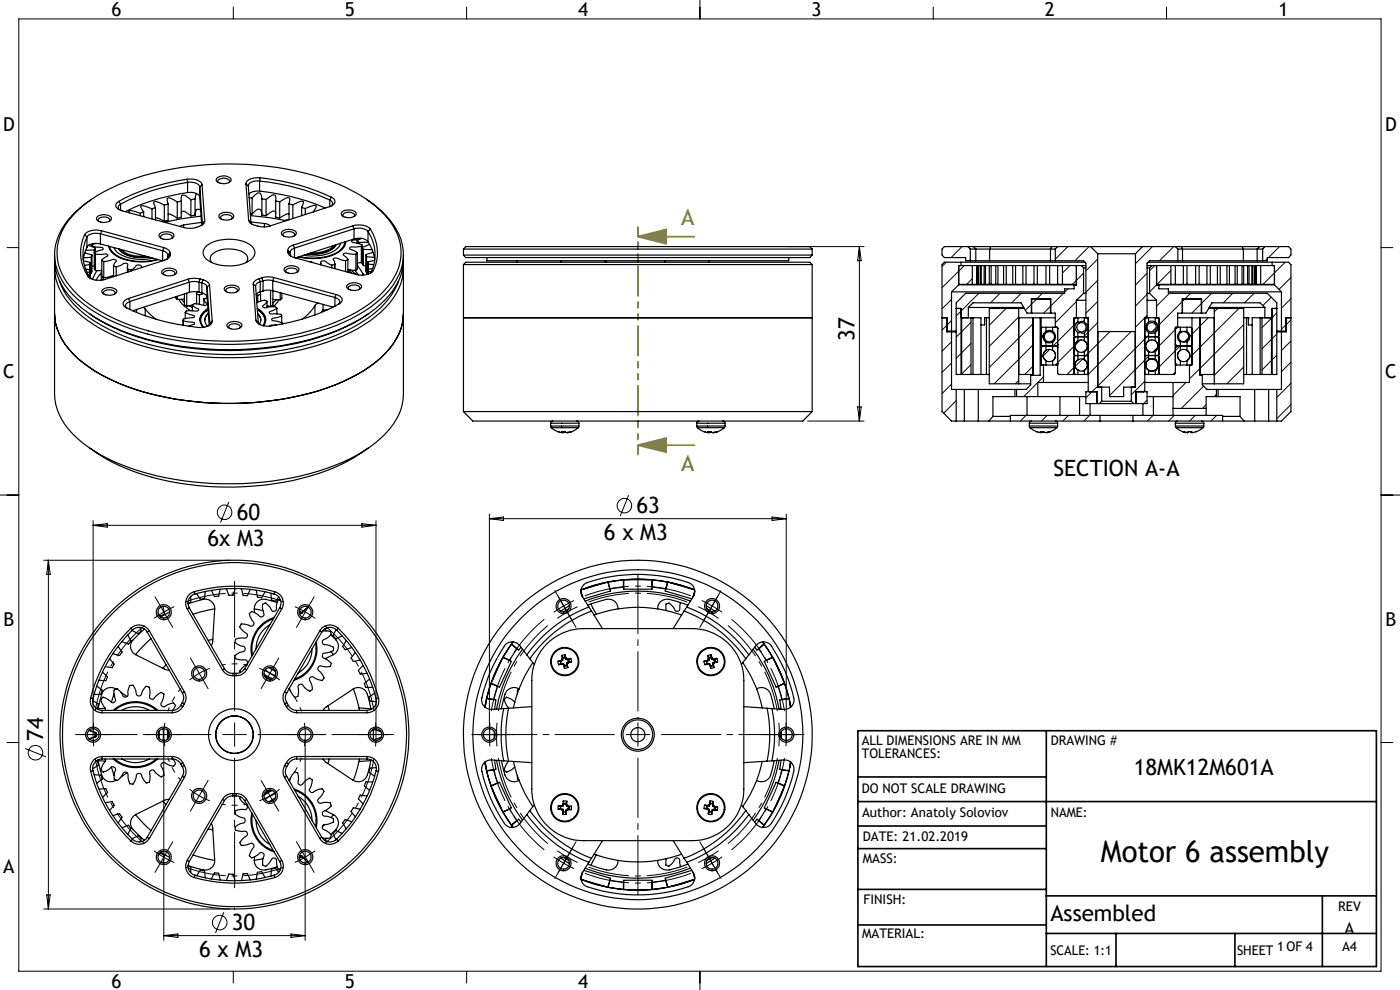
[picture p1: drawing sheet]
<svg xmlns="http://www.w3.org/2000/svg" width="297mm" height="210mm" viewBox="0 0 297 210" stroke-linecap="round" stroke-linejoin="round" font-family="sans-serif">
<defs><g id="words">
<text font-size="6.3" x="233.5" y="182.9">Motor 6 assembly</text>
<g font-size="4.7" fill="#808000">
<text x="144.5" y="47.7">A</text>
<text x="144.5" y="99.8">A</text>
</g>
<g font-size="4.7">
<text x="181.3" y="72.4" transform="rotate(-90 181.3 72.4)">37</text>
<text x="223.5" y="100.9">SECTION A-A</text>
<text x="50.2" y="110.3">60</text>
<text x="135" y="108.9">63</text>
<text x="44" y="115.9">6x M3</text>
<text x="128.1" y="114.5">6 x M3</text>
<text x="9.2" y="157.1" transform="rotate(-90 9.2 157.1)">74</text>
<text x="240.5" y="164.3">18MK12M601A</text>
<text x="49.2" y="197.3">30</text>
<text x="222.8" y="195.3">Assembled</text>
<text x="42.3" y="202.9">6 x M3</text>
</g>
<g font-size="4.1">
<text x="23.7" y="3.4">6</text>
<text x="73.2" y="3.4">5</text>
<text x="122.7" y="3.4">4</text>
<text x="172.2" y="3.4">3</text>
<text x="221.7" y="3.4">2</text>
<text x="271.2" y="3.4">1</text>
<text x=".7" y="27.8">D</text>
<text x="293.8" y="27.8">D</text>
<text x=".7" y="80.3">C</text>
<text x="293.9" y="80.3">C</text>
<text x=".7" y="132.8">B</text>
<text x="293.9" y="132.8">B</text>
<text x=".7" y="185.3">A</text>
<text x="23.7" y="209.6">6</text>
<text x="73.2" y="209.6">5</text>
<text x="122.7" y="209.6">4</text>
</g>
<text font-size="3.5" x="285.2" y="198.1">A</text>
<g font-size="2.8">
<text x="182.8" y="158">ALL DIMENSIONS ARE IN MM</text>
<text x="182.8" y="160.8">TOLERANCES:</text>
<text x="222.9" y="157.9">DRAWING #</text>
<text x="182.8" y="168.2">DO NOT SCALE DRAWING</text>
<text x="182.9" y="173.4">Author: Anatoly Soloviov</text>
<text x="222.9" y="173.4">NAME:</text>
<text x="183" y="178.4">DATE: 21.02.2019</text>
<text x="183" y="183.1">MASS:</text>
<text x="183.2" y="191.7">FINISH:</text>
<text x="283.9" y="193.3">REV</text>
<text x="182.9" y="198.9">MATERIAL:</text>
<text x="222.8" y="202.7">SCALE: 1:1</text>
<text x="262.4" y="202.7">SHEET</text>
<text x="270.9" y="201.7">1 OF 4</text>
<text x="284.7" y="201.7">A4</text>
</g>
</g></defs>
<g fill="none" stroke="#000" stroke-width=".21">
<path d="M4 4h289v202h-289zM49.5 1.5v2.5M99 1.5v2.5M148.5 0v4M198 1.5v2.5M247.5 1.5v2.5M1.5 52.5h2.5M166.9 52.3h16.4M182.3 52.3v37M182.3 52.3l.4 3h-.8zM293 52.5h2.5M171.3 89.3h12"/>
<path d="M181.9 86.3h.8l-.4 3zM0 105h4M9.3 118.8h39.5M10.3 118.8v74M10.3 118.8l.4 3h-.8zM19.8 110.4v44.4M19.8 111.4h60M19.8 111.4l3-.3v.7zM48.5 106.5l-1.7 4.4M76.8 111.1l3 .3-3 .4zM79.8 110.4v44.4M103.8 109v45.8"/>
<path d="M103.8 110h63M103.8 110l3-.3v.7zM133.3 105l-1.7 4.5M163.8 109.7l3 .3-3 .4zM166.8 109v45.8M293 105h4M1.5 157.5h2.5M5.3 158.8l4.4 1.7M34.7 156.8v42.7M64.7 156.8v42.7M293 157.5h2.5M36 179.7l-2.5 4.3"/>
<path d="M9.3 192.8h39.5M9.9 189.8h.8l-.4 3zM32.6 180.5l1.9 1.2 2.5 1.3M34.7 198.5h30M34.7 198.5l3-.4v.8zM47.5 193.5l-1.8 4.4M61.7 198.1l3 .4-3 .4zM149.8 181l2.5 4.3M153.2 181.8l-2.7 1.6-1.7 .9M49.5 206v2.5M99 206v2.5M148.5 206v4"/>
<circle cx="47.6" cy="108.7" r="1.54"/>
<circle cx="132.5" cy="107.3" r="1.55"/>
<circle cx="7.5" cy="159.7" r="1.54"/>
<circle cx="46.6" cy="195.7" r="1.54"/>
</g>
<g fill="none" stroke="#000" stroke-width=".21" stroke-dasharray="15.2 1.3 1.3 1.3" stroke-linecap="butt">
<path d="M34.8 129.8l-2.1 1.4M34.8 129.8l2.2-1.1M64.8 129.8l-2.2-1.1M64.8 129.8l2.1 1.4M119.6 128.5l-2.1 1.4M119.6 128.5l2.2-1.1M120.3 129.8l-2.1 1.4M120.3 129.8l2.2-1.1M150.3 129.8l-2.2-1.1M150.3 129.8l2.1 1.4M151.1 128.5l-2.2-1.1M151.1 128.5l2.1 1.4"/>
<path d="M19.8 155.8l.1 2.5M19.8 155.8l.1-2.5M34.8 155.8l.2 2.5M34.8 155.8l.2-2.5M42.3 142.8l-2.1 1.5M42.3 142.8l2.2-1M57.3 142.8l-2.3-1M57.3 142.8l2 1.5M64.8 155.8l-.2-2.5M64.8 155.8l-.2 2.5M79.8 155.8l-.1-2.5M79.8 155.8l-.1 2.5"/>
<path d="M103.8 155.8l.1 2.5M103.8 155.8l.1-2.5M105.3 155.8l.1 2.5M105.3 155.8l.1-2.5M165.3 155.8l-.1-2.5M165.3 155.8l-.1 2.5M166.8 155.8l-.1-2.5M166.8 155.8l-.1 2.5M42.3 168.8l2.2 1.1M42.3 168.8l-2.1-1.4M57.3 168.8l2-1.4M57.3 168.8l-2.3 1.1"/>
<path d="M64.8 181.8l2.1-1.3M64.8 181.8l-2.2 1.2M119.6 183.1l2.2 1.2M119.6 183.1l-2.1-1.3M120.3 181.8l2.2 1.2M120.3 181.8l-2.1-1.3M150.3 181.8l2.1-1.3M150.3 181.8l-2.2 1.2"/>
</g>
<path d="M115.5 131.4a31.5 31.5 0 0 0-11.3 19.4M146.6 126.4a31.5 31.5 0 0 0-22.5 0M166.4 150.8a31.5 31.5 0 0 0-11.2-19.4M104.2 160.8a31.5 31.5 0 0 0 11.3 19.5M124.1 185.2a31.5 31.5 0 0 0 22.5 0M155.2 180.3a31.5 31.5 0 0 0 11.2-19.5" fill="none" stroke="#000" stroke-width=".21" stroke-dasharray="15.2 1.3 1.3 1.3" stroke-dashoffset="5.7" stroke-linecap="butt"/>
<path d="M30.7 132.7a30 30 0 0 0-10.5 18.1M60.2 127.7a30 30 0 0 0-20.9 0M116.2 132.7a30 30 0 0 0-10.5 18.1M145.8 127.7a30 30 0 0 0-21 0M79.4 150.8a30 30 0 0 0-10.5-18.1M164.9 150.8a30 30 0 0 0-10.5-18.1M20.2 160.8a30 30 0 0 0 10.5 18.2M68.9 179a30 30 0 0 0 10.5-18.2M105.7 160.8a30 30 0 0 0 10.5 18.2M154.4 179a30 30 0 0 0 10.5-18.2M39.3 183.9a30 30 0 0 0 20.9 0M124.8 183.9a30 30 0 0 0 21 0" fill="none" stroke="#000" stroke-width=".21" stroke-dasharray="15.2 1.3 1.3 1.3" stroke-dashoffset="6.4" stroke-linecap="butt"/>
<path d="M38.4 146a15 15 0 0 0-2.8 4.9M52.6 141.1a15 15 0 0 0-5.7 0M63.9 150.9a15 15 0 0 0-2.8-4.9M35.6 160.7a15 15 0 0 0 2.8 4.9M46.9 170.5a15 15 0 0 0 5.7 0M61.1 165.6a15 15 0 0 0 2.8-4.9" fill="none" stroke="#000" stroke-width=".21" stroke-dasharray="15.2 1.3 1.3 1.3" stroke-dashoffset="14.3" stroke-linecap="butt"/>
<path d="M135.3 50.2l6-1.5v3zM135.3 50.2h12M135.3 94.4l6-1.5v3zM135.3 94.4h12" fill="none" stroke="#808000" stroke-width=".35"/>
<g fill="none" stroke="#000" stroke-width=".21" stroke-dasharray="15.2 1.3 1.3 1.3">
<path d="M33.5 127.7l-.6-1.1M34.8 129.8l-1.3-2.1M34.8 129.8l1.2 2.2M36 132l.6 1.1M63.5 132l-.6 1.1M64.8 129.8l1.2-2.1M64.8 129.8l-1.3 2.2M66 127.7l.6-1.1M118.3 126.4l-.6-1.1M119.1 127.7l-.6-1.1M119.6 128.5l-1.3-2.1M119.6 128.5l1.2 2.2"/>
<path d="M120.3 129.8l-1.2-2.1M120.3 129.8l1.3 2.2M120.8 130.7l.7 1.1M121.6 132l.6 1.1M149.1 132l-.6 1.1M149.8 130.7l-.6 1.1M150.3 129.8l1.3-2.1M150.3 129.8l-1.2 2.2M151.1 128.5l1.2-2.1M151.1 128.5l-1.3 2.2M151.6 127.7l.6-1.1M152.3 126.4l.7-1.1"/>
<path d="M17.3 155.8h-1.3M19.8 155.8h-2.5M19.8 155.8h2.5M22.3 155.8h1.2M32.3 155.8h-1.3M34.8 155.8h-2.5M34.8 155.8h2.5M37.3 155.8h1.2M41 140.7l-.6-1.1M42.3 142.8l-1.3-2.1M42.3 142.8l1.2 2.2M43.5 145l.6 1.1"/>
<path d="M49.8 155.8v-2.5M49.8 155.8h-2.5M49.8 155.8v2.5M49.8 155.8h2.5M56 145l-.6 1.1M57.3 142.8l1.2-2.1M57.3 142.8l-1.3 2.2M58.5 140.7l.6-1.1M62.3 155.8h-1.3M64.8 155.8h2.5M64.8 155.8h-2.5M67.3 155.8h1.2"/>
<path d="M77.3 155.8h-1.3M79.8 155.8h2.5M79.8 155.8h-2.5M82.3 155.8h1.2M101.3 155.8h-1.2M102.8 155.8h-1.2M103.8 155.8h-2.5M103.8 155.8h2.5M105.3 155.8h-2.5M105.3 155.8h2.5M106.3 155.8h1.3M107.8 155.8h1.3"/>
<path d="M135.3 155.8v-2.5M135.3 155.8h-2.5M135.3 155.8v2.5M135.3 155.8h2.5M162.8 155.8h-1.2M164.3 155.8h-1.2M165.3 155.8h2.5M165.3 155.8h-2.5M166.8 155.8h2.5M166.8 155.8h-2.5M167.8 155.8h1.3M169.3 155.8h1.3"/>
<path d="M36 179.6l.6-1M41 171l-.6 1.1M42.3 168.8l-1.3 2.2M42.3 168.8l1.2-2.2M43.5 166.6l.6-1M56 166.6l-.6-1M57.3 168.8l1.2 2.2M57.3 168.8l-1.3-2.2M58.5 171l.6 1.1M63.5 179.6l-.6-1M121.6 179.6l.6-1M149.1 179.6l-.6-1"/>
<path d="M33.5 184l-.6 1M64.8 181.8l1.2 2.2M64.8 181.8l-1.3-2.2M66 184l.6 1M118.3 185.3l-.6 1M119.1 184l-.6 1M119.6 183.1l-1.3 2.2M119.6 183.1l1.2-2.2M120.3 181.8l-1.2 2.2M120.3 181.8l1.3-2.2M120.8 180.9l.7-1M149.8 180.9l-.6-1"/>
<path d="M150.3 181.8l1.3 2.2M150.3 181.8l-1.2-2.2M151.6 184l.6 1M152.3 185.3l.7 1"/>
</g>
<path d="M130.3 155.8h-29M135.3 150.8v-29M140.3 155.8h29M135.3 160.8v29" fill="none" stroke="#000" stroke-width=".21" stroke-dasharray="15.2 1.3 1.3 1.3" stroke-dashoffset="2.6"/>
<path d="M44.8 155.8h-27.5M49.8 150.8v-27.5M54.8 155.8h27.5M49.8 160.8v27.5" fill="none" stroke="#000" stroke-width=".21" stroke-dasharray="15.2 1.3 1.3 1.3" stroke-dashoffset="3.4"/>
<path d="M135.3 48.2v48.2" fill="none" stroke="#808000" stroke-width=".35" stroke-dasharray="6.3 1.3 1.3 1.3 1.3 1.3" stroke-dashoffset="4.5"/>
<g fill="none" stroke="#000" stroke-width=".35">
<path d="M182 155h110v50h-110zM222 155v50M182 170h110M182 164.8h40M182 175.2h40M182 196.2h40M182 188.7h40M182 180h40M222 190h70M222 198h70M236.7 198v7M262 198v7"/>
<path d="M280.5 190v15"/>
</g>
<path d="M135.3 50.2l6-1.5v3zM135.3 94.4l6-1.5v3z" fill="#808000"/>
<g fill="none" stroke="#000" stroke-width=".25">
<path d="M39.7 38h.5a2.39 2.39 0 0 1 2.7 1.2M39.7 38a42.7 42.7 0 0 0-14.5 4.7M39.7 38l.1 .7M39.8 38.7a41.4 41.4 0 0 0-14.2 4.6M39.8 38.7a2.18 2.18 0 0 1 2.6 .9M39.8 38.7v2.1M42.4 39.6l.5 7.7M42.4 39.6v2.2M42.9 39.2l.5 7.7M42.9 39.2l-.5 .4M46.1 37.7a2.26 2.26 0 0 1 2.9 .3 1.14 1.14 0 0 1-1.4 1l-.5-.1a1.2 1.2 0 0 1-1.2-.8zM46.3 38.7l-.1-.2a1.1 1.1 0 0 1 1.5-.7l.3 .1a.64 .64 0 0 1 .7 .7l-.2 .1"/>
<path d="M52.2 39l.5 7.7M52.2 39l.5 .4M52.7 39.4l.5 7.7M55.1 38.4a46 46 0 0 1 14.9 4M55.1 38.4a1.95 1.95 0 0 0-2.4 1M55.1 38.4v2.1M55.2 37.7a45.5 45.5 0 0 1 15.1 4.1M55.2 37.7h-1.2a1.75 1.75 0 0 0-1.8 1.3M55.2 37.7l-.1 .7M11.6 56.8v26.8a13.7 13.7 0 0 0 5.9 10.3 44 44 0 0 0 19.6 7.8 65.4 65.4 0 0 0 35.7-3.7 23.7 23.7 0 0 0 11.3-9 10.3 10.3 0 0 0 1.5-5.4v-26.8M11.6 54a12.8 12.8 0 0 0 4.8 10.5 37.4 37.4 0 0 0 16.8 8 67.4 67.4 0 0 0 38-2.3 26.8 26.8 0 0 0 12.2-8.7 11.2 11.2 0 0 0 2.2-7.5M11.6 56a12.6 12.6 0 0 0 4.8 10.2 36 36 0 0 0 14.9 7.5 66.7 66.7 0 0 0 39.9-1.8 26.4 26.4 0 0 0 12.2-8.7 10.8 10.8 0 0 0 2.1-7.2"/>
<path d="M12.6 59.5a18.1 18.1 0 0 0 9 9.6 53 53 0 0 0 24 6 59.8 59.8 0 0 0 28.7-5.4 21.9 21.9 0 0 0 9.4-8.3l.9-1.9M16.1 45a34.7 34.7 0 0 1 16.1-8.2 65.5 65.5 0 0 1 39.6 2.2 26.6 26.6 0 0 1 10.9 7.9 10.6 10.6 0 0 1-.3 13.7 28.9 28.9 0 0 1-12.9 8.4 65.8 65.8 0 0 1-43.3-.5 27 27 0 0 1-12.1-8.7 10.7 10.7 0 0 1 1.1-13.8zM17.7 55.3l1.4 .4M18 49.8a8.9 8.9 0 0 0 .6 8.8M18 49.8l.5 .5M18 53.6l1.5 .5M18.2 57.1l.8 .1v.5l-.5 .1M18.5 50.3a8.7 8.7 0 0 0 .6 8.6M18.5 52.4l-.9 2.7M18.5 50.3v2.1M18.6 58.6l.5 .3M18.8 52l1.4 .6"/>
<path d="M19 56.1v2.7h.2l.1 .3M19 56.1l-1.1 .2M19.1 55.7l-.1 .4M19.1 55.7v3.1M19.1 58.9l.1 .2M19.4 54.6l-1.7 .1M19.4 54.6v3.4M19.4 58h-.3M19.4 42.3a17.8 17.8 0 0 0-7.3 8.5 10.7 10.7 0 0 0 2.4 10.6 29.6 29.6 0 0 0 13.2 8.3 66.9 66.9 0 0 0 43.5-.6 26.4 26.4 0 0 0 12.2-8.7 10.8 10.8 0 0 0-.7-13.8 22.6 22.6 0 0 0-4.9-4.3M19.5 54.1l-.1 .5M19.5 54.1v3.5l-.1 .4M19.5 52v.3"/>
<path d="M19.5 56.5h.5M20 53l-1.8 .1M20 53v4l.2 .4M20.2 52.6l-.2 .4M20.2 53.9h2.2l.5 .2v.2l-1.3 .9M20.2 57.4h1.4M20.2 52.6v.9M20.2 53.9v3.5M20.5 51.6l-1 .2v.4l2.1 .3 .3 .3-1.9 .8 .2 .3M20.5 46.1a2.26 2.26 0 0 1 3.1 .1 .64 .64 0 0 1-.6 .8l-.4 .1a1.75 1.75 0 0 1-2.1-.8zM20.6 57.4l-1 1.9M20.9 46.9l-.1-.1a1.47 1.47 0 0 1 2.4-.4v.5"/>
<path d="M21.3 49.6a2.68 2.68 0 0 0-2.8 .7M21.3 51.7a2.68 2.68 0 0 0-2.8 .7M21.3 49.6l13.2 3.6M21.3 49.6v2.1M21.3 51.7l13.2 3.6M21.5 58.3v1.1M21.5 58.3h.1M21.6 49a3.5 3.5 0 0 0-3.6 .8M21.6 49l13.1 3.5M21.6 49l-.3 .6M21.6 57.7l-1.2 1.7M21.6 55.2l.4 .3"/>
<path d="M21.6 55.2v3.4l.4 .3M21.6 58.2l-.1 .1M21.8 58.8v.6M22 55.5l1.3-.2a.95 .95 0 0 1 1.4 0l-.5 .8-.1 .3M22 55.5v3.4M23 52.2a4.6 4.6 0 0 0 4 3 12.5 12.5 0 0 0 6.5-.1M23.2 52.3a4.1 4.1 0 0 0 3.4 2.7 13 13 0 0 0 6.7 0M24.1 56.4l.6 .2M24.1 58.5l-2.1 .4M24.1 56.4v2.3M24.2 52.5a4.7 4.7 0 0 0 3.8 2.3l2.5 .2 1.9-.3M24.7 56.6l1.1-.4a.83 .83 0 0 1 1.3 0l-.1 .3 .2 .7"/>
<path d="M24.7 56.6v1.9M25.2 52.8a5.4 5.4 0 0 0 4.8 1.8l1.6-.1M25.2 52.8a6.3 6.3 0 0 0 5.5 1.7h.7M25.2 42.7a.94 .94 0 0 0-.6 1 .94 .94 0 0 0 .8 .8l13.7 3.8a5.1 5.1 0 0 0 4.2-.9l.1-.5M25.2 42.7l.4 .6M25.6 43.3a.69 .69 0 0 0-.3 1.2M25.6 43.3v1.3M25.7 52.9a6.1 6.1 0 0 0 5.2 1.5M27 56.5v1.2M27.2 57.2h.7M27.2 57.2v.5M27.4 45.1l-.1-.3 .5-.1 2 .6"/>
<path d="M27.9 57.2v.3M29.8 45.3v.4M30.1 56.8a.73 .73 0 0 0-.7-.6 .73 .73 0 0 0-.8 .5l-.7 .5M30.5 44.9l-.7 .4M30.5 44.9v1.1M32.2 44.3l-1.6-.6h-.6l-.1 .3 .6 .9M32.2 44.3v2.1M33 44.1l-.8 .2M33 46.2l1.9 .7M33 44.1v2.5M34 49.5a2.32 2.32 0 0 1 2.9 .3 1.06 1.06 0 0 1-1.4 1 1.37 1.37 0 0 1-1.8-.9zM34.2 50.6l-.1-.2a1.47 1.47 0 0 1 2.3-.4v.6"/>
<path d="M34.4 57.4a2.21 2.21 0 0 1 3 .1 .78 .78 0 0 1-.9 .9 1.78 1.78 0 0 1-2.2-.8zM34.5 53.2a1.24 1.24 0 0 1 1.1 .9M34.5 53.2v2.1M34.7 52.5a1.69 1.69 0 0 1 1.4 1.1M34.7 52.5l-.2 .7M34.8 58.3l-.2-.2a1.25 1.25 0 0 1 1.9-.7 .63 .63 0 0 1 .6 .7l-.1 .2M34.9 43.5l-1.5-.7-.6-.1-.2 .4 .4 1M34.9 43.5v3.4M35.6 54.4l-.2 .6M35.6 54.1v.3M35.6 54.1v.6M35.7 43.3l-.8 .2"/>
<path d="M35.7 43.3v3.4l-.8 .2M35.7 45.5l.4-.1 1.5 .9M36.1 53.6v.4M36.1 53.6l-.5 .5M36.1 54a1.34 1.34 0 0 1-1.1 1.2l-12.7 4.1a3.6 3.6 0 0 1-3.7-.7M36.1 54l-.5 .4M37.6 42.9l-1.5-.9h-.5l-.1 .3 .2 1M37.6 42.9v3.4M38.5 42.7l-.9 .2M38.5 45.2l.1-.3 .5-.1 1.4 1M38.5 42.7v3.4l-.9 .2M38.9 47.7l-.8 .3"/>
<path d="M38.9 47.7v.6M39.8 40.8a42.6 42.6 0 0 0-13.2 4.1M39.8 40.8a2.18 2.18 0 0 1 2.6 1M39.9 59.2l-12.6 4.1M39.9 59.2l.3 .7M40.2 59.9l.7-.2 1.3 .2M40.2 59.9l-12.6 4.1M40.2 59.9v2.1M40.5 42.4l-1.2-.9-.7-.1a1.19 1.19 0 0 0-.1 1.3M40.5 42.4v3.4M41.4 42.2l-.9 .2M41.4 45.6l-.9 .2"/>
<path d="M41.4 42.2v3.4M41.7 41.1l-.3 1.1M42.2 59.9l.6 .1M42.2 59.9v2.1M42.4 41.8l.4 5.9M42.4 59.2l.6 .2M42.4 59.2a4.3 4.3 0 0 0-2.5 0M42.4 59.2l-.2 .7M42.6 44.6a.61 .61 0 0 0-.7-.2 .61 .61 0 0 0-.4 .6l-.1 .6M42.7 45.9l-5 .7-2.8 .6M42.8 47.2l-3.9 .5M42.8 60a1.38 1.38 0 0 1 1.1 .9"/>
<path d="M42.8 60v2.2M42.9 47.3l-.2 .5M42.9 47.3v.1M43 59.4a1.71 1.71 0 0 1 1.4 1.1M43 59.4l-.2 .6M43.4 46.9l-.5 .4M43.5 52.4a8.1 8.1 0 0 1 7.7-1.3l.7 .2a2.7 2.7 0 0 1 2.1 2.6 4.6 4.6 0 0 1-4 2.4 7.5 7.5 0 0 1-6.6-1.8 1.59 1.59 0 0 1 .1-2.1zM44.9 55.7a1.34 1.34 0 0 1 .5-2.1 6.5 6.5 0 0 1 6.6 .2 1.29 1.29 0 0 1 .2 1.9M46.5 45.6a2.31 2.31 0 0 1 3.1 .1 .81 .81 0 0 1-1 .9l-.9 .1a1.2 1.2 0 0 1-1.3-.9zM46.9 46.5a.72 .72 0 0 1 .2-.8 .72 .72 0 0 1 .7-.2l.8 .1a.57 .57 0 0 1 .5 .9M52.7 46.7l.5 .4M52.8 41.9l.7 .1"/>
<path d="M53.1 45.4h.4M53.1 45.7l4 .5 3.4 .6M53.2 47.1l2.9 .3M53.2 47.1l.2 .5M53.5 42l.6-.6a.85 .85 0 0 1 1.1-.4l.4 1.2M53.5 45.4l.6-.6a.96 .96 0 0 1 1.1-.4l.4 1.2M53.5 42v3.4M55 59.1a1.43 1.43 0 0 0-1.3 1.2M55 59.1l.2 .7M55.1 40.5a48.8 48.8 0 0 1 13.9 3.6M55.1 40.5l-1.3 .1-1 .6M55.2 59.8a1.19 1.19 0 0 0-1 .9"/>
<path d="M55.2 59.8v2.1M55.5 58.9l-.5 .2M55.5 58.9l.3 .7M55.6 42.2l.8 .1M55.6 45.6l.8 .1M55.6 42.2v3.4M55.8 59.6l-.6 .2M55.8 59.6v2.1M56.1 47.4l1.3 .5M56.1 47.4v.7M56.4 42.3l1.4-.9h.5a1.19 1.19 0 0 1 .2 1.2M56.4 42.3v3.4"/>
<path d="M57.9 59.5a3.4 3.4 0 0 0-2.1 .1M57.9 59.5l13.1 3.6M57.9 59.5v2.2M58.1 58.9a4.6 4.6 0 0 0-2.6 0M58.1 58.9l13.2 3.6M58.1 58.9l-.2 .6M58.5 42.6l.8 .2M58.5 42.6v3.5l.8 .1M58.5 45.3l-.1-.4-.6-.1-1.4 .9M59.3 42.8l1.3-.8 .6-.1 .3 .3-.2 1M59.3 42.8v3.4M60 49a2.39 2.39 0 0 1 2.8 .3 .81 .81 0 0 1-1 .9l-.8 .1a.94 .94 0 0 1-1.2-1.1z"/>
<path d="M60.1 50.1a.45 .45 0 0 1 .3-.8l.7-.2 .8 .1a.57 .57 0 0 1 .5 .9M60.2 46.8l.1 .2M60.2 46.8v.2M60.3 56.9a2.31 2.31 0 0 1 3.1 .1 .8 .8 0 0 1-1 1l-1.3-.1a.81 .81 0 0 1-.8-1zM60.7 57.8l-.1-.2a1.47 1.47 0 0 1 2.4-.4v.6M61 46.7l-.8 .1M61.1 53.2v.3M61.1 53.5a1.56 1.56 0 0 0 1.3 1.1l13.2 3.6a3.5 3.5 0 0 0 3.6-.8M61.1 53.5l.5 .4M61.1 53.2l.5 .4M61.3 43.2l.8 .3M61.3 45.4l-.7 .1-1.3 .7"/>
<path d="M61.3 43.2v3.4M61.6 53.6v.3M61.6 53.9l.2 .5M62.1 43.5l1.8-.8h.4l.1 .3-.4 1M62.1 43.5v2.8M62.2 52a1.24 1.24 0 0 0-1.1 1.2M62.2 52l.3 .6M62.5 52.6a1.09 1.09 0 0 0-.9 1M62.5 52.6v2M64 44l.8 .2M64 44v1.7M64.8 44.2l1.6-.6h.6l.1 .1-.6 1.2"/>
<path d="M64.8 44.2v1.3M65.6 55.5h.5l.2 .2M66.5 44.9h.1M68 56.2l.1-.3a.63 .63 0 0 1 .4-.6 .63 .63 0 0 1 .8 .3l1.1 .7M68.1 55.8v.4M70 42.4a.73 .73 0 0 1 .3 1.3M70 42.4v1.4M70.3 41.8a.94 .94 0 0 1 .8 .9 .94 .94 0 0 1-.8 1l-13 4.2a5.1 5.1 0 0 1-4.5-.8l-.1-.4M70.3 41.8l-.3 .6M70.4 56.3v.5M70.8 52.1a5.7 5.7 0 0 1-4.9 1.5M71 55.8v1.2"/>
<path d="M71.2 52a6.2 6.2 0 0 1-5.7 1.8M71.3 51.9a5.1 5.1 0 0 1-4.2 2h-1.8M72.2 51.6a4.4 4.4 0 0 1-3.7 2.5l-2.5 .2-1.5-.2M72.7 44.9a2.32 2.32 0 0 1 2.8 .3 1.06 1.06 0 0 1-1.4 1h-.4a1.18 1.18 0 0 1-1.3-.9zM72.8 46l-.1-.3a1.47 1.47 0 0 1 2.4-.3v.6M73.2 51.3a4 4 0 0 1-3.3 2.9 12.9 12.9 0 0 1-6.4 .2M73.3 55.3l-1.2-.3a.84 .84 0 0 0-1.4 .1l.2 .3 .1 .7-.6 .2M73.3 55.3v2.3M73.3 51.3a3.2 3.2 0 0 1-2.1 2.6 12 12 0 0 1-7.8 .6M73.8 55.1l-.5 .2M73.8 57.2l1.7 .2M73.8 55.1v2.6"/>
<path d="M74 57.4l.6 .6M74 57.4v.4M74.3 57.3l-.3 .1M74.3 57.2l1.3 1M74.3 57.2h.1M74.9 47.9a3.7 3.7 0 0 1 3.7 .7M74.9 47.9l-12.7 4.1M74.9 47.9l.2 .6M75.1 48.5a3 3 0 0 1 3 .6M75.1 50.7a2.8 2.8 0 0 1 3 .6M75.1 48.5l-12.6 4.1M75.1 50.7l-12.4 4"/>
<path d="M75.1 48.5v2.2M75.2 57.3l.9 1M75.5 53.9h-1.3a1.06 1.06 0 0 0-1.4 .1l1 1.1M75.5 53.9v3.5M75.8 51l.3 .4M75.8 51v.6M75.8 56.3l1.2 1.8M75.8 53.6l-.3 .3M75.8 53.6v3.4l-.3 .4M76.1 51.4h2.1M76.1 51.4v.3M76.5 50.5l-1.7 .5-.2 .3 2.2 .6"/>
<path d="M76.7 52.2l-2.2 .2-.3 .2v.2l1.6 .8M76.7 55.7l-.9 .1M76.7 52.2v3.5M76.7 50.6l-.9 .4M76.8 51.9l-.1 .3M76.8 51.9l-.1 3.8M76.8 54.8h.1M76.8 52.5l.3 .4M76.8 52.5v3.4l.3 .4M77 58.1l.1 .2M77 58.1v.3M77.1 52.9l1.8 .1"/>
<path d="M77.1 52.9v3.4M77.1 56.3l.5 .1M77.6 54l.2 .5M77.6 54v3.5l.2 .4M77.8 54.5l1.6 .1M77.8 54.5v3.4M77.8 57.9h.2M78 55.6l.1 .4M78 55.6v2.6M78.1 49.1a8.7 8.7 0 0 1 .6 8.6M78.1 51.3a9.9 9.9 0 0 1 1.4 3.8M78.1 49.1v2.2"/>
<path d="M78.1 56l1.2 .2M78.1 56v2.2M78.2 57.6l.5 .1M78.2 57.6v.6M78.4 51.8l-1.6 .7M78.6 48.6a8.9 8.9 0 0 1 .6 8.8M78.6 48.6l-.5 .5M78.7 57.7l-.2 .3M79 57l-.8 .1v.5M79.1 53.5l-1.5 .5M79.2 57.4l-.5 .3M79.5 55.2l-1.5 .4"/>
<path d="M98.3 56.1l.5-.5h73l.5 .5M98.3 56.1h74M98.3 54.1h74M98.3 54.1l.5 .5h73l.5-.5M98.3 52.8h74M98.3 52.8l.5-.5h73l.5 .5M98.3 52.8v1.3M98.3 56.1v31.2M103.3 54.6v.7h64v-.7M109.6 55.3v.3M119 55.3v.3M128.3 55.3l.3 .3"/>
<path d="M141.1 55.3v.3M150.5 55.3v.3M172.3 52.8v1.3M172.3 56.1v31.2M203.9 55.6h26.3M203.9 55.6h-3.6l-.5 .5v31.2l2.1 2h.9M203.9 55.6v.7M205.4 52.3h1.2M205.4 52.3h-5.1l-.5 .5v1.3l.5 .5h4.6v.7h.9M205.4 52.3l.4 .5M205.8 52.8h1.2M205.8 55.3h1.2"/>
<path d="M205.8 52.8v2.5M206.3 56.3v4M206.6 52.3h3.6M206.6 52.3l.4 .5M207 52.8h2.9M207 55.3h2.9M207 52.8v2.5M207.3 56.3v4M207.4 56.3h.1M207.4 56.3h.2v4h-.2M207.4 56.3v4M207.6 56.3h.4"/>
<path d="M208 56.3h.2v4h-.2M208 56.3v4M208.2 56.3h.6M208.8 56.3h.3v4h-.3M208.8 56.3v4M209.1 56.3h.8M209.9 56.3h.4v4h-.4M209.9 56.3v4M209.9 55.3h12.9M209.9 52.8h12.9M209.9 52.8v2.5M210.2 52.3h12.9"/>
<path d="M210.2 52.3l-.3 .5M210.3 56.3h.9M211.2 56.3h.5v4h-.5M211.2 56.3v4M211.8 56.3h1.1M212.9 56.3h.6v4h-.6M212.9 56.3v4M213.5 56.3h1.3M214.8 56.3h.6v4h-.6M214.8 56.3v4M215.5 56.3h1.5M217 56.3h.7v4h-.7"/>
<path d="M217 56.3v4M217.7 56.3h1.7M219.4 56.3h.7M219.4 56.3v4M220.1 56.3v4h-.7M220.1 56.3h1.8M221.9 56.3h.8v4h-.8M221.9 56.3v4M222.7 56.3h1.9M222.8 52.8h1.1M222.8 55.3h1.1M222.8 52.8v2.5"/>
<path d="M223.1 52.3h1.3M223.1 52.3l-.3 .5M223.9 55.3h6l.5 .5v11.6M223.9 52.8v2.5M224.4 52.3h7M224.4 52.3l-.5 .5M225.4 56.3h-1v4h1M225.4 56.3h4M225.4 56.3v4M228.4 56.3v4.2h-.5v.8h-2.1v.9h-20.9l-2.1 2v15.2h1.1M229.4 56.3h1M229.4 56.3l.5 .5"/>
<path d="M229.9 56.8h.5M229.9 56.8v5.4M231.4 52.3h11M231.4 52.3l1.5 1.5M232.9 53.8h8M232.9 53.8v28.3h2.5v2h3v-2h2.5v-28.3M242.4 52.3h6.9M242.4 52.3l-1.5 1.5M243.3 56.8h.6M243.3 56.3h1.1M243.6 55.6h26.3M243.9 56.8v5.4"/>
<path d="M244.4 56.3h4M244.4 56.3l-.5 .5M245.4 56.3v4.2h.5v.8h2v.9h21l2 2v15.2h-1M248.4 56.3h.9v4h-.9M248.4 56.3v4M249.1 56.3h1.9M249.3 52.3h1.3M249.3 52.3l.6 .5M249.9 52.8h1M249.9 55.3h1M249.9 55.3h-6l-.6 .5v11.6M249.9 52.8v2.5"/>
<path d="M250.6 52.3h12.9M250.6 52.3l.3 .5M250.9 52.8v2.5M250.9 55.3h12.9M250.9 52.8h12.9M251.8 56.3h1.8M251.8 56.3h-.8v4h.8M251.8 56.3v4M254.4 56.3h1.6M254.4 56.3h-.8v4h.8M254.4 56.3v4M256.8 56.3h1.4"/>
<path d="M256.8 56.3h-.8v4h.8M256.8 56.3v4M258.9 56.3h1.3M258.9 56.3h-.6v4h.6M258.9 56.3v4M260.8 56.3h-.5v4h.5M260.8 56.3h1.1M260.8 56.3v4M262.5 56.3h-.5v4h.5M262.5 56.3h.9M262.5 56.3v4M263.5 52.3h3.7"/>
<path d="M263.5 52.3l.3 .5M263.8 52.8h2.9M263.8 55.3h2.9M263.8 52.8v2.5M263.8 56.3h-.3v4h.3M263.8 56.3h.8M263.8 56.3v4M265 56.3h-.3v4h.3M265 56.3h.5M265 56.3v4M265.8 56.3h-.2v4h.2M265.8 56.3h.3"/>
<path d="M265.8 56.3v4M266.3 56.3v4M266.3 56.3h.1l-.1 4M266.7 52.8h1.2M266.7 55.3h1.2M266.7 52.8v2.5M267.2 52.3h1.2M267.2 52.3l-.5 .5M267.4 56.3v4M267.9 52.8v2.5M268.4 52.3h5l.5 .5v1.3l-.5 .5h-4.5v.7h-1M268.4 52.3l-.5 .5"/>
<path d="M269.9 55.6h3.5l.5 .5v31.2l-2 2h-1M269.9 55.6v.7M11.6 66.5a13.7 13.7 0 0 0 5.9 10.3 43.4 43.4 0 0 0 19.6 7.9 66.8 66.8 0 0 0 34.1-3.1 26.8 26.8 0 0 0 12.2-8.7 10.9 10.9 0 0 0 2.2-6.4M19 66.6a42.7 42.7 0 0 0 17.4 6.7 66.4 66.4 0 0 0 33.9-2.6l1.7-.7a32.5 32.5 0 0 0 6.2-3.4M21.7 61.5a2.31 2.31 0 0 1 3.1 .1 1.15 1.15 0 0 1-1.5 1l-.9-.1a.77 .77 0 0 1-.7-1zM22.1 62.4l-.2-.2a1.47 1.47 0 0 1 2.4-.4v.6M27.3 63.3a1.03 1.03 0 0 0-1 .7 1.03 1.03 0 0 0 .2 1.1 41.4 41.4 0 0 0 16.6 4.3l.5-.1a1.59 1.59 0 0 0 1.4-1.2M27.3 63.3l.3 .7M27.6 64l-.4 .1a.68 .68 0 0 0-.6 .5 .68 .68 0 0 0 .2 .7M27.6 64v1.6M29 65.6v.7M30.4 65.2l.4 .3"/>
<path d="M30.8 65.5l.8 .9 1.5 1.3M30.8 65.5v1.5M37.3 63l.3 .5M37.6 62.9v.6M38 63.5a6.1 6.1 0 0 0 2.5 2.4M38.5 63.5l.6 .7M38.9 67.8v1.2M39.1 62.4v2.3l.5 .2M39.1 63.4l-1.5 .1M39.3 66.3l1.8 .6 .1 .3-.4 .2-1.9 .3v.2a3.2 3.2 0 0 0 2.1 .5l.2 .1v.2l-1.2 .5M39.3 66.3v1.3M39.6 62.2v2.7"/>
<path d="M40.1 64.9l.7 .4M40.2 62l-12.1 3.9M40.8 64.7l1.3 .9v.3l-.4 .1a3.8 3.8 0 0 0-2.3 .1l-.1 .2M40.8 64.7l-1.2 .2M40.8 64.7v1.2M41.7 62.4l.6 .2M41.7 62.4v2M41.8 61.9l-.1 .5M42.2 62l-1.3-.1-.7 .1M42.2 62l.6 .2M42.3 62.6v1.9M42.8 62.2a1.24 1.24 0 0 1 1.1 .8"/>
<path d="M43.1 62.3l-.8 .3M43.3 63.4l.2 .7 .4 .3a.61 .61 0 0 1-.5 .5 .61 .61 0 0 1-.6-.2l-1.6-.3-.4 .3M43.3 63.4v1.4M43.9 60.9l.6 7.7M43.9 60.9v2.1M43.9 63l.5 6M44 65.8l-.2 .1a3 3 0 0 0-1.4 2M44 63.3l-.7 .1M44.1 65.7a2.45 2.45 0 0 0-1.3 3.1l.5 .6M44.1 65.4a2.67 2.67 0 0 0-1.6 3.1l.6 .9M44.2 66.4a1.81 1.81 0 0 0-.2 2.8M44.2 66.5l-.4 .4-.4 1"/>
<path d="M44.4 60.5l.6 7.6M44.4 60.5l-.5 .4M44.5 68.6l-.2 .5M44.5 68.6h.1M45 68.1l-.5 .5M47.9 60.8a2.28 2.28 0 0 1 2.8 .3 1.06 1.06 0 0 1-1.4 1 1.43 1.43 0 0 1-1.7-.8zM48 61.9l-.1-.2a1.25 1.25 0 0 1 1.8-.7 .64 .64 0 0 1 .7 .7l-.1 .2M48.4 68.5a2.39 2.39 0 0 1 2.9 .3 1.15 1.15 0 0 1-1.5 1l-.8-.1a.76 .76 0 0 1-.8-1zM48.6 69.6l-.1-.2a1.47 1.47 0 0 1 2.1-.5l.4 .3-.2 .4M53.7 60.3l.6 7.6M53.7 60.3l.5 .4M54.2 60.7l.6 7.7"/>
<path d="M54.3 67.9l.5 .5M54.4 62.5l.3 .1M54.6 65.4a2.47 2.47 0 0 1 1.3 3.7M54.6 65.6a2.34 2.34 0 0 1 1.2 3.5M54.6 66.5a1.71 1.71 0 0 1 .4 2.3l-.2-.4M54.7 66.6l.5 .7 .1 .6M54.7 62.6v1.5M54.8 65.8l.4 .3a2.66 2.66 0 0 1 1.2 1.8M55.1 61.9l.2 .5M55.2 61.9l-.8 .5M55.3 62.4l-.6 .2M55.3 62.4v1.5"/>
<path d="M55.8 61.7l-.6 .2M56.7 63.9l-.6-.2-1.6 .5M56.7 63.9l-.5 .6-.4 .3a.44 .44 0 0 0 .2 .5 .44 .44 0 0 0 .4 0l2-.3 .3 .4M56.7 64.9l.7 .1M56.7 63.9v1.3M56.9 64.9l-.2 .2M57.4 61.6v3.4M57.9 61.7l-1.3-.1-.8 .1M57.9 61.7l12.8 3.4M57.9 61.7v3l-.5 .3M57.9 63.5l1.5 .1M58.6 63.6l-.7 .7"/>
<path d="M58.6 69h-1.1l-.3 .1M58.7 65.4l-1.5 .7v.4l.3 .1a3.6 3.6 0 0 1 2.2 .2l.1 .3M58.7 65.4v1.2M59.2 63.6l-1.3 1.5M59.4 62.1v1.5M59.8 67.1l-1.8 .4-.4 .2 .2 .3 2 .5-.1 .2M59.8 67.1v1.6M59.8 62.2v1.1l-.4 .3M66.8 64.8l-1.4 1.8-1.3 1.1M66.8 64.8v2M67.5 64.3l-.7 .5M68.5 65.8l-.3 .4"/>
<path d="M68.5 64.6v1.2M69.3 65.7v.1M69.5 65.7l-1 .1M71 63.1l.4 .1a.74 .74 0 0 1 .6 .5 .74 .74 0 0 1-.1 .8M71 63.1v1.9M71.3 62.5a1.2 1.2 0 0 1 1.2 1.5l-.2 .2a39.4 39.4 0 0 1-15.9 5 2.08 2.08 0 0 1-2.1-1.3M71.3 62.5l-.3 .6M73.6 60.5a2.21 2.21 0 0 1 3.1 .1 .8 .8 0 0 1-1 1l-1.3-.1a.76 .76 0 0 1-.8-1zM74 61.4l-.1-.2a1.25 1.25 0 0 1 1.8-.7 .63 .63 0 0 1 .6 .7l-.1 .2M98.3 67.4h74M199.8 67.4h1.1v2.8h1M200.9 67.4v3h1"/>
<path d="M201.9 61.9h23.9M201.9 70.2h.9M201.9 70.4h.9M201.9 61.9v8.3M201.9 70.4v12.2h.9M202.8 65.4h1.1v2h4.2v12M203.4 60.4h25M203.4 60.3h3.9v-4h-3.9v4.1M203.4 60.4l-1.5 1.5M203.9 79.4h.1M203.9 65.4v14M204 79.4h5.9"/>
<path d="M204 67.4v12M205.4 65.2h11.8M205.4 65.2l1-1h10.2l1.3 2.2h.9M205.4 65.2v2.2M206 67.4v12M206.4 67.4v12M207.4 60.3h.1M207.6 60.3h.4M208.2 60.3h.6M209.1 60.3h.8M209.3 67.4v12M209.9 67.4h-1v1.5h-.8"/>
<path d="M210.3 60.3h.9M211.8 60.3h1.1M213.5 60.3h1.3M215.5 60.3h1.5M216.1 65.4h1.2M216.1 67.4h3M216.1 79.4h3M216.1 65.4h-6.2v16h6.2M216.1 65.4v16M217.7 60.3h1.7M218.8 66.4h.1M218.8 66.4v-3h4.1v3"/>
<path d="M218.9 66.4h5v3M218.9 63.4v3M219.1 79.4h.1M219.1 67.4h.1M219.1 67.4v12M219.2 67.4h1.5M219.2 67.4v12.2M220.1 60.3h1.8M220.7 67.4h.2M220.7 67.4v12.2h-2v2l-1 1h-2M220.9 67.4h3M220.9 73.2l.2 .2"/>
<path d="M220.9 67.4v10h1M220.9 77.2l.2 .2M221.1 73.4h3M221.1 73.4l-.2 .3M221.4 77.4v3.7M221.9 70.3a1.32 1.32 0 0 0 0 2.2M221.9 69.4h1.4M221.9 72.5v1.8a1.32 1.32 0 0 0 0 2.2v.9M221.9 77.4h1.4M221.9 69.4h-.8l-.2 .3M221.9 70.3h.1M221.9 72.5h.1"/>
<path d="M221.9 69.4v.9M222.7 60.3h1.9M222.8 63.4v3M223.3 70.3a1.32 1.32 0 0 1 0 2.2M223.3 72.5v1.8a1.32 1.32 0 0 1 0 2.2v.9M223.3 69.4h1.1v9.8l.2 .2h3M223.3 69.4v.9M223.3 77.4h.8M223.3 70.3a1.32 1.32 0 0 0-2 1.1 1.32 1.32 0 0 0 2 1.1M224.1 73.4h.3M224.1 77.4h.3M224.1 69.4l.3 .3"/>
<path d="M224.1 73.4l.3 .3M224.4 73.2h.1M224.4 69.7h.1M224.4 73.7h.1M224.4 77.2h.1M224.4 73.2l-.3 .2M224.4 77.2l-.3 .2M225.4 60.3h3M227.6 79.4h.5M227.9 75.2l.2 .2M227.9 71.2l.2 .2M227.9 79.2l.2 .2"/>
<path d="M227.9 79.2l-.3 .2M228.1 71.4h2.5M228.1 75.4h2.5M228.1 71.4l-.2 .3M228.1 67.4l-.2 .3M228.1 75.4l-.2 .3M228.1 79.4h.6M228.4 63.7h2M228.4 63.7v3.7M228.7 70.5v1.8a1.28 1.28 0 0 0 0 2.2v1.8M228.7 68.3h.6M228.7 70.5h.6"/>
<path d="M228.7 68.3a1.28 1.28 0 0 0 0 2.2M228.7 67.4h1.3M228.7 76.3h.1M228.7 78.5h.1M228.7 76.3a1.28 1.28 0 0 0 0 2.2M228.7 79.4h1.3M228.7 67.4h-.8v11.8M228.7 67.4v.9M228.7 78.5v.9M229 70.3l.4 .3 .6 .1M229.8 78.7h.2M229.9 62.2h.5"/>
<path d="M229.9 74.6l.1 .1M229.9 62.2l-1.5 1.5M230 68.1l-.6 .1-.4 .3M230 76.1l-.2 .1M230 67.4v.9a1.28 1.28 0 0 1 0 2.2v1.8a1.28 1.28 0 0 1 0 2.2v1.8a1.28 1.28 0 0 1 0 2.2v.9M230 72.1l-.1 .1M230 67.4h.9v15.5l.2 .2M230 79.4h.6M230.6 71.4h.3M230.6 75.4h.3M230.6 79.4h.3M230.6 71.4l.3 .3"/>
<path d="M230.6 67.4l.3 .3M230.6 75.4l.3 .3M230.9 75.2l-.3 .2M230.9 71.2l-.3 .2M230.9 79.2l-.3 .2M232.9 70.3h7.9v11.8M242.9 71.4h.2M242.9 75.4h.2M242.9 79.4h.2M242.9 75.2l.2 .2M242.9 71.2l.2 .2M242.9 79.2l.2 .2"/>
<path d="M243.1 71.4h2.5M243.1 75.4h2.5M243.1 71.4l-.2 .3M243.1 67.4l-.2 .3M243.1 79.4h.6M243.1 75.4l-.2 .3M243.3 63.7h2.1M243.3 62.2h.6M243.7 68.3a1.31 1.31 0 0 1 1.9 1.1 1.31 1.31 0 0 1-1.9 1.1M243.7 76.3a1.31 1.31 0 0 1 2 1.1 1.31 1.31 0 0 1-2 1.1M243.7 70.5v1.8a1.32 1.32 0 0 0 0 2.2v1.8M243.7 67.4h1.4"/>
<path d="M243.7 68.3a1.32 1.32 0 0 0 0 2.2M243.7 79.4h1.4M243.7 76.3a1.32 1.32 0 0 0 0 2.2M243.7 76.2h.1M243.7 72.1l.1 .1M243.7 67.4v.9M243.7 78.5v.9M243.7 67.4h-.8v15.5l-.3 .2M243.8 78.6l-.1 .1M243.8 74.6l-.1 .1M243.9 62.2l1.5 1.5M245 68.3h.1"/>
<path d="M245 70.5h.1M245.1 70.5v1.8a1.32 1.32 0 0 1 0 2.2v1.8M245.1 68.3a1.32 1.32 0 0 1 0 2.2M245.1 76.3h.1M245.1 76.3a1.32 1.32 0 0 1 0 2.2M245.1 78.5h.1M245.1 67.4h.8v11.8M245.1 67.4v.9M245.1 78.5v.9M245.1 79.4h.5M245.4 60.4h25M245.4 60.3h3"/>
<path d="M245.4 63.7v3.7M245.6 79.4h.5M245.6 71.4l.3 .3M245.6 67.4l.3 .3M245.6 75.4l.3 .3M245.9 75.2l-.3 .2M245.9 71.2l-.3 .2M245.9 79.2l-.3 .2M245.9 79.2l.2 .2M247.9 61.9h24M249.1 60.3h1.9M249.3 73.2h.1"/>
<path d="M249.3 73.4h.3M249.3 69.7h.1M249.3 73.7h.1M249.3 77.2h.1M249.3 77.4h.3M249.3 73.2l.3 .2M249.3 77.2l.3 .2M249.6 73.4h3M249.6 69.4l-.3 .3M249.6 77.4h.8M249.6 73.4l-.3 .3M249.8 67.4h3.1"/>
<path d="M250.3 70.4l.2 .1M250.4 70.3h1.4M250.4 72.5h1.4M250.4 69.4h1.4M250.4 70.3a1.32 1.32 0 0 0 0 2.2M250.4 77.4h1.4M250.4 72.5v1.8a1.32 1.32 0 0 0 0 2.2v.9M250.4 69.4h-1.1v9.8l-.2 .2h-3M250.4 69.4v.9M250.5 72.3l-.2 .2M250.8 66.4h.1M250.8 66.4h-1v3"/>
<path d="M250.8 66.4v-3h4.1v3M250.9 66.4h3.9M250.9 63.4v3M251.8 70.3a1.32 1.32 0 0 1 0 2.2M251.8 72.5v1.8a1.32 1.32 0 0 1 0 2.2v.9M251.8 60.3h1.8M251.8 69.4h.8l.3 .3M251.8 69.4v.9M252.3 77.4v3.7h-3.5M252.6 73.4l.3 .3M252.9 73.2l-.3 .2M252.9 67.4v10h-1.1"/>
<path d="M252.9 67.4h4.7M252.9 77.2l-.3 .2M254.4 60.3h1.6M254.6 79.4h.1M254.6 79.4v-12v12.2h.5v2l.9 1h2.1M254.6 79.4h3M254.8 66.4h.1M254.8 63.4v3M256.4 65.4h1.2M256.5 65.2h11.8M256.8 60.3h1.4M257.6 65.4h6.2v16h-6.2"/>
<path d="M257.6 65.4v16M258.9 60.3h1.3M260.8 60.3h1.1M262.5 60.3h.9M263.8 67.4h1M263.8 79.4h5.9M263.8 60.3h.8M264.4 67.4v12M264.8 67.4v1.5h.8M264.8 67.4h.1M265 60.3h.5M265.8 60.3h.3"/>
<path d="M267.3 67.4v12M267.7 67.4v12M268.3 65.2l-1-1h-10.2l-1.3 2.2h-.9M268.3 65.2v2.2M269.7 79.4h.2M269.7 67.4v12M269.9 65.4v14M270.4 60.3h-3.9v-4h3.9v4.1M270.4 60.4l1.5 1.5M270.9 70.2h1M270.9 70.4h1M270.9 65.4h-1.1v2h-4.2v12"/>
<path d="M271.9 61.9v8.3M271.9 70.4v12.2h-1M272.9 67.4v3h-1M273.9 67.4h-1.1v2.8h-.9M19 95a45.5 45.5 0 0 0 22.9 8 60.7 60.7 0 0 0 30.5-4.5l2.8-1.5 3-2M98.3 87.3h74M98.3 87.3l2 2h70l2-2M116.8 90.4l.1 .3M116.8 89.8h6M116.8 90.4h6M116.8 89.8v.6M116.9 90.7l1.5 .9"/>
<path d="M116.9 90.7h5.8M117.3 89.3l-.4 .2-.1 .3M118.4 91.6l.8 .1M118.4 91.6h.1M119.2 91.7h.1M119.2 91.7h.2M119.3 91.7h.1M119.3 91.6v.1M119.4 91.7h.2M119.5 91.6l-.1 .1M119.6 91.6v.1M119.7 91.6l-.1 .1"/>
<path d="M120.3 91.7h.1M120.4 91.7h.1M120.4 91.7h.2M120.6 91.7h.1M121.2 91.6l-.6 .1M121.2 91.6l-1.1 .1a.76 .76 0 0 0-1-.1l.2 .1M122.3 89.3l.3 .1 .2 .4M122.7 90.7l-1.5 .9M122.8 90.4l-.1 .3M122.8 89.8v.6M147.8 90.4l.2 .3M147.8 89.8h6"/>
<path d="M147.8 90.4h6M147.8 89.8v.6M148 90.7l1.4 .9M148 90.7h5.7M148.3 89.3l-.3 .1-.2 .4M149.4 91.6l.8 .1M149.4 91.6h.1M150.2 91.7h.2M150.2 91.7h.1M150.3 91.6l-.1 .1M150.4 91.7h.2M150.4 91.6v.1"/>
<path d="M150.6 91.6v.1M150.7 91.6l-.1 .1M151.2 91.7h.2M151.2 91.7h.1M151.3 91.7h.1M151.4 91.7h.1M151.4 91.7h.2M151.6 91.7h.1M152.2 91.6l-.6 .1M153.4 89.3l.3 .2 .1 .3M153.7 90.7a4.8 4.8 0 0 1-2.6 1l-.2-.1h-.8l.1 .1M153.8 90.4l-.1 .3"/>
<path d="M153.8 89.8v.6M202.8 82.6h1.8M202.8 89.3h1.8M202.8 82.6v6.7M204.6 82.6h2.9M204.6 89.3h2.9M204.6 82.6v6.7M207.5 89.3h2.3M207.5 82.6h7.8M207.5 82.6v6.7M209.8 89.3h4.5M210.6 88.3h3.7"/>
<path d="M210.6 88.3l-.8 1M214.3 89.3h19.1M215.3 84.1h.4M215.3 82.6h.4M215.3 84.1h-4.7v4.2M215.3 82.6v1.5M215.7 84.1h4.5M215.7 82.6v1.5M216.1 81.4h2.6M217.9 84.1v4M218.4 90.4l.1 .3M218.4 90.4h6"/>
<path d="M218.4 89.8h6M218.4 89.8v.6M218.5 90.7l1.4 .9M218.5 90.7h5.7M218.8 89.3l-.3 .2-.1 .3M219.9 91.6l.9 .1M219.9 91.6h.1M220.2 84.1h10.2M220.8 91.7h.1M220.8 91.7h.2M220.8 91.6v.1M221 91.7h.1"/>
<path d="M221 91.6v.1M221.2 91.6l-.1 .1M221.3 91.6l-.2 .1M221.4 81.1h9.5M221.4 81.1h-1.2v3M222 91.7h.2M222 91.7h.1M222.2 91.7h.1M222.8 91.6l-.6 .1M222.8 91.6l-.8 .1-1.3-.1 .1 .1M223.9 89.3l.3 .2 .2 .3M224.2 90.7l-1.4 .9"/>
<path d="M224.4 90.4l-.2 .3M224.4 89.8v.6M224.9 84.1v4M229 84.1v4M231.2 85.6v2.5M232.7 85.6v-2.5h-2.3v2.5h2.8M233.2 85.6h7.3M233.4 88.1h6.9M233.4 89.3h6.9M233.4 88.1h-19.1v1.2M233.4 88.1v1.2M233.7 85.1h6.3"/>
<path d="M233.7 85.1l-.5 .5M233.7 82.1v3M240 85.1l.5 .5M240 82.1v3M240.3 89.3h19.1M240.3 88.1v1.2M240.3 88.1h19.1v1.2M240.5 85.6h2.8v-2.5h-2.3v2.5M242.5 85.6v2.5M242.9 81.1h5.9M243.3 84.1h5.5M244.7 84.1v4"/>
<path d="M248.8 81.1v7M248.8 86.6h7.1M249.3 90.4l.2 .3M249.3 90.4h6.1M249.3 89.8h6.1M249.3 89.8v.6M249.5 90.7l1.2 .8 1.2 .2M249.5 90.7h5.7M249.8 89.3l-.2 .1-.3 .4M251 91.6l.6 .1M251.6 91.7h.2M251.6 91.7h.1"/>
<path d="M251.8 91.7h.1M251.9 91.7a.66 .66 0 0 1 .9 0M252.7 91.6v.1M252.7 91.7h.1M252.8 91.6v.1M252.8 91.7h.1M253.8 91.6l-.9 .1M253.8 91.6h.1M254.9 89.3l.3 .2 .2 .3M255.1 81.4h2.5M255.2 90.7l-1.4 .9M255.4 90.4l-.2 .3"/>
<path d="M255.4 89.8v.6M258.1 84.1h.3M258.1 82.6h.3M258.1 84.1h-2.2v4M258.1 82.6v1.5M258.4 82.6h7.8M258.4 84.1h4.7v4.2M258.4 82.6v1.5M259.4 88.3h3.7M259.4 89.3h4.5M263.1 88.3l.8 1M263.9 89.3h2.3"/>
<path d="M266.2 82.6h2.9M266.2 89.3h2.9M266.2 82.6v6.7M269.1 82.6h1.8M269.1 89.3h1.8M269.1 82.6v6.7M270.9 82.6v6.7M23.3 139.8l.9 1.1-.1 .3-.3 .4-1.5-.2M25.1 137.2l.8 1.1-.4 .6-.1 .2-1.4-.4M27.1 134.7l.7 1.3-.4 .5-.2 .1-1.3-.5M27.8 133.3a2.52 2.52 0 0 1 3.9 .5M27.8 133.3a31.5 31.5 0 0 0-8.6 14.8"/>
<path d="M27.8 133.3l.3 .3M28.1 133.6a30.6 30.6 0 0 0-8.4 14.6M28.1 133.6a1.96 1.96 0 0 1 3.1 .5M29.7 133.1l.3 .7-.7 .6-1.3-.6M30.7 133.4l-1.3 1.2a3.1 3.1 0 0 0-1.7 2.7l.1 .3a1.93 1.93 0 0 0 1 1.3l6.1 3 1 .2M31.2 134.1l7.5 12.9M31.7 133.8l7.4 12.9M31.7 133.8l-.5 .3M32 135.5l-3.2 3.3M34.6 128.6l.3 1.6-.8 .5-.5-.5M36 129.8l-1.9 1.1M39.7 129.2l7.5 12.9"/>
<path d="M39.9 128.1l1.7-.5a3.5 3.5 0 0 1 2.7-.4 1.98 1.98 0 0 1 1.2 2M40.1 128.9l7.5 12.9M40.1 128.9l-.4 .3M40.5 126.6v1.1l-.6 .2M41.2 125.5a31.9 31.9 0 0 1 17.1 0M41.2 125.5a2.54 2.54 0 0 0-1.5 3.7M41.2 125.5l.1 .5M41.3 126a2 2 0 0 0-1.2 2.9M41.3 126a30.9 30.9 0 0 1 16.8 0M43.6 125.5l-.2 1.4-.7 .2h-.2l-.8-1.2M45.2 135.6l-1 .2M45.5 129.2l-.4 6.8-.3 1"/>
<path d="M45.5 129.2l-3 .6-1.5 .5M46.7 125l-.3 1.4-.4 .1h-.5l-.7-1.2M49.9 124.9l-.5 1.4h-.9l-.5-1.4M51.2 124.9l.4 1.4 .6 .1h.3l.6-1.3M53.9 129.2l1.9 .3M53.9 129.2l.1 .8M54.4 125.2l.2 1.4 .9 .2 .7-1.3M57.3 132.5a5.9 5.9 0 0 0-3 5.1M57.5 125.9l.1 1.4 .9 .3 .6-1M58 131.2a6.8 6.8 0 0 0-4.4 7.7M58.1 126a2 2 0 0 1 1.2 2.9M58.2 131a7 7 0 0 0-4.8 8.2"/>
<path d="M58.3 125.5a2.48 2.48 0 0 1 1.5 3.7M58.3 125.5l-.2 .5M58.8 127.8l-.9-.2a3.1 3.1 0 0 0-3.1-.1l-.5 .5-.4 1.2M59.3 128.9l-7.4 12.9M59.3 128.9l.5 .3M59.5 127.2h-.5a2.88 2.88 0 0 0-.3 2 .61 .61 0 0 1-.6 .5 .61 .61 0 0 1-.6-.6l-1.2-1.2-.2 .1-.4 .2 .2 1.6a.61 .61 0 0 1-.2 .9 .61 .61 0 0 1-.8-.2l-1.5-.8-.5 .5 .2 .6 .7 1.2a.6 .6 0 0 1-.1 .6 .6 .6 0 0 1-.6 .2l-.6-.3-1.3-.1-.3 .5a3.5 3.5 0 0 0 1.5 1.6 .61 .61 0 0 1-.1 .7 .61 .61 0 0 1-.7 .1l-1.6 .3-.2 .7a3.5 3.5 0 0 0 2 .9 .63 .63 0 0 1 .2 .7 .63 .63 0 0 1-.7 .4l-1.5 .8 .2 .6a3.3 3.3 0 0 0 2 .2 .61 .61 0 0 1 .5 .6 .61 .61 0 0 1-.5 .6l-1.1 1.2 .1 .4M59.8 129.2l-7.5 12.9M63.5 129.8l.5 .3M65.4 128.8l-1.3 1.1-.6-.3M65.4 128.8l-.8 .6-.5 .7h-.6M66.2 137.6a5.9 5.9 0 0 1-3 5.2M66.9 136.4a6.7 6.7 0 0 1-4.4 7.7"/>
<path d="M67.1 136.1a7 7 0 0 1-4.8 8.2M67.8 133.8l-7.4 12.9M67.8 133.8l.5 .3M68.3 134.1l-7.5 12.9M68.4 133.9l1-.1 .7 .2 .2 .5-1.3 1.1a.61 .61 0 0 0-.6 .7 .61 .61 0 0 0 .8 .5l1.5 .5 .1 .2-.1 .5-1.5 .5a.61 .61 0 0 0-.8 .5 .61 .61 0 0 0 .6 .7l1.3 1-.1 .4-.1 .3-1.7-.1a.6 .6 0 0 0-.8 .1 .6 .6 0 0 0 0 .8 2.59 2.59 0 0 1 1.1 1.7l-.4 .4-1.2-.3-.6-.4a.6 .6 0 0 0-.8 .3 .6 .6 0 0 0 .2 .7l.4 1.7-.5 .3a3.4 3.4 0 0 1-1.7-1.4l-.4-.1-.4 .3v.7a2.26 2.26 0 0 1-.2 1.7l-.6 .1-.8-1.1-.3-.8M68.9 133.4l.4 .4M69.4 133.2l-.4 .1M70.2 134.6a3.1 3.1 0 0 1 1.6 2.7 1.9 1.9 0 0 1-1.1 1.6l-1.7 .8M70.2 138.2l.5 .6M71.3 133.6l-.7 1.3 .5 .5 .2 .1 1.3-.6M71.4 133.6a31.4 31.4 0 0 1 8.4 14.6M71.4 133.6a2 2 0 0 0-3.1 .5"/>
<path d="M71.8 133.3a31.5 31.5 0 0 1 8.5 14.8M71.8 133.3a2.51 2.51 0 0 0-4 .5M71.8 133.3l-.4 .3M73.4 135.9l-.7 1.2 .5 .7 1.4-.4M75.4 138.4l-.9 1.2 .5 .7 1.4-.3M106.7 139.4l1.8 .9-2.5 5.5-1.8-.9zM106.8 139.4l1.3 .6M106.8 139.4l-.1 .1M108.5 136.7l-1.7 2.7M108.5 136.7l1.1 .9M108.5 136.6v.1M108.8 136.2a33 33 0 0 0-6 13.8"/>
<path d="M108.9 136.2l-.4 .4 1.5 1.3 .5-.6M109.6 137.6l-1.5 2.4M109.7 137.6h-.1M110.8 137.7a30.1 30.1 0 0 0-5.5 12.7M111.8 138.9l-1.6-2a1.98 1.98 0 0 0-3.2 .1 31.6 31.6 0 0 0-4.8 11.4 2.05 2.05 0 0 0 2.1 2.1l8.5-.6M111.8 138.9l.6 .8M112.4 139.7l.9 1.3M116 136.6a11 11 0 0 1 7.8-3.3h23a11 11 0 0 1 11 11v23a11 11 0 0 1-11 11h-23a11 11 0 0 1-11-11v-23a11.2 11.2 0 0 1 3.2-7.7zM119.1 139.1l.2 .6M119.1 139.1l.3 .4M119.2 139.9l-.2 .2M119.2 139.9l.2 .1"/>
<path d="M119.3 139.7l-.1 .2M119.3 139.7h.2M119.4 139.5l.1 .2M119.5 139.7l-.1 .3M119.8 139.4l-.4 .1M119.8 139.4l.1 .2M119.9 138.9l.2 .6M119.9 138.9l-.8 .2M119.9 139.6l.2 .3M119.9 138.9l-.1 .5M120.1 139.5l.1 .2M120.1 139.5l-.2 .1"/>
<path d="M120.1 139.9l.4 .1M120.2 139.7l.3 .1M120.2 139.7l-.1 .2M120.5 139.8v.2M120.6 139.9l.2 .5M120.6 129.1l-1.1 .7M120.6 139.9l-.1 .1M120.8 128.5l-1.8 1.1M121.1 139.7l.1 .7M121.1 139.7l-.6 .1M121.1 139.7l-.5 .2M123.2 125.5l.3 1"/>
<path d="M123.2 125.4l.4 1.2M123.9 127l5.6-1.6-.6-1.9-5.6 1.6a32.8 32.8 0 0 1 24.1 0l-5.7-1.6-.6 1.9 5.7 1.6M124.1 127.5a30.5 30.5 0 0 1 22.4 0M124.7 128.4l2.4-.8a3.1 3.1 0 0 1 3.1-.1l.4 .2a2 2 0 0 1 .5 1.5M124.9 128.8l-1.4-2.3a2 2 0 0 1 1.1-2.9 33.4 33.4 0 0 1 21.8 .1 2 2 0 0 1 .7 2.8l-1.4 2.3M124.9 128.8a28.7 28.7 0 0 0-13.1 10.1M124.9 128.8l.6 .8M125.4 128.1l.3 .8 .8 1.4M125.5 129.6a28.3 28.3 0 0 0-13.1 10.1M125.5 129.6l2.3 3.7M126 130.5a26.9 26.9 0 0 1 18.6 0M128.3 123.6l-2.3 .6-2.2 .8"/>
<path d="M128.9 123.5h.1M129 123.5l.4 1.4M129.4 124.9h.1M132.3 124.5l-2.9 .4M132.3 123l-3.3 .5M132.3 123v1.5M132.3 124.5h.1M132.3 123h.1M132.3 123h6v2h-6zM132.9 123h4.8M138.3 124.5h.1M138.3 123h.1"/>
<path d="M138.4 124.5l2.8 .4M138.4 123l3.2 .5M138.4 123v1.5M141.2 124.9h.1M141.6 123.5l-.4 1.4M141.6 123.5h.1M142.3 123.6l2.3 .6 2.3 .8M144.4 127.8l-.2 1.4a.59 .59 0 0 1-.6 .5 .59 .59 0 0 1-.5-.6l-1.2-1.2-.6 .3 .1 1.3M145.1 129.6a28.3 28.3 0 0 1 13.1 10.1M145.1 129.6l-2.3 3.7M145.7 128.8a28.7 28.7 0 0 1 13.2 10.1M145.7 128.8l-.6 .8"/>
<path d="M145.9 128.4l-2.4-.8a3.1 3.1 0 0 0-3.1-.1l-.3 .2a2 2 0 0 0-.6 1.5M147.4 125.5l-.3 1M147.4 125.4l-.4 1.2M149.8 128.5l1.9 1.1M150 129.1l1.1 .7M150.1 139.1l.1 .6M150.1 139.1l.3 .4M150.2 140l-.2 .1M150.2 140l.2 .1M150.2 139.7v.3M150.2 139.7h.3M150.4 139.5l.1 .2"/>
<path d="M150.5 139.7l-.1 .4M150.8 139.4l-.4 .1M150.8 139.4v.2M150.8 139.6l.3 .3M150.9 138.9l.1 .6M150.9 138.9l-.8 .2M150.9 138.9l-.1 .5M151 139.5l.2 .2M151 139.5l-.2 .1M151.1 139.9l.3 .1M151.2 139.7l.2 .1M151.2 139.7l-.1 .2"/>
<path d="M151.4 139.8v.2M151.7 139.9v.5M151.7 139.9l-.3 .1M152.1 139.7l.1 .7M152.1 139.7l-.7 .1M152.1 139.7l-.4 .2M158.2 139.7l-.9 1.3M158.9 138.9l1.5-2a2.01 2.01 0 0 1 3.3 .1 32.4 32.4 0 0 1 4.8 11.4 2 2 0 0 1-2.2 2.1l-3.6-.3M158.9 138.9l-.7 .8M159.8 137.7a30.1 30.1 0 0 1 5.5 12.7M160.1 137.3l.5 .6 1.5-1.3-.3-.4a33 33 0 0 1 6 13.8M160.9 137.6h.1"/>
<path d="M161 137.6l1.5 2.4M162.1 136.6v.1M162.1 136.7l1.8 2.7M162.1 136.7l-1.1 .9M163.9 139.4l-1.4 .6M163.9 139.4v.1M18.9 154.9l1.2 .5v.9l-1.2 .4M19 154.9l.8 .3a.6 .6 0 0 1 .7 .6 .6 .6 0 0 1-.7 .6l-.8 .4M19.2 148.1a2.54 2.54 0 0 0 2.5 3.1M19.2 148.1l.5 .1M19.7 148.6l1.2 .8-.2 .8-.3 .1M19.7 148.2a2.02 2.02 0 0 0 2 2.5"/>
<path d="M20.3 155.4v.9M20.6 145.5l1.1 .9-.3 .9h-1.5M21.7 151.2h14.8M21.7 150.7v.5M21.7 150.7h14.8M21.8 142.6l1 1-.1 .3-.3 .5-1.4-.1M22.3 150.2l-1.5 .1M24 150.7a7 7 0 0 1 9.5 0M24.2 147.2l-.6 1.8M24.3 150.7a6.8 6.8 0 0 1 8.9 0M24.6 146.1l-.1 .1M24.6 146.2a1.98 1.98 0 0 0-3 1l-.8 3.3"/>
<path d="M24.6 146.2h.1M25.6 146.9l1.4 .8M25.8 150.7a6 6 0 0 1 5.9 0M33.8 155.1v1.5M34.6 154.6v2.5M35.2 141l-.7 .8M35.5 154.8v2.1M35.7 155v1.7M36.5 150.7v.5M36.7 150.7l.6-1.1-.5-.5a3.3 3.3 0 0 0-1.8 .8 .6 .6 0 0 1-.7-.1 .6 .6 0 0 1-.1-.7l.5-1.2v-.7l-.5-.3-1.3 1a.6 .6 0 0 1-.8 .4 .6 .6 0 0 1-.3-.9l-.2-1.6-.6-.2a3.1 3.1 0 0 0-1 1.7 .57 .57 0 0 1-.6 .3 .57 .57 0 0 1-.5-.4 2.64 2.64 0 0 0-.8-1.8h-.6a3.7 3.7 0 0 0-.4 2.2 .62 .62 0 0 1-.6 .3 .62 .62 0 0 1-.5-.6l-1.2-1.2-.2 .1-.4 .2 .2 1.6a.62 .62 0 0 1-.2 .9 .62 .62 0 0 1-.8-.2l-1.5-.8-.5 .5 .2 .6 .8 1.3-.1 .4M38.3 149.6a2 2 0 0 1-1.8 1.1M38.3 149.6l.5 .3"/>
<path d="M38.7 149l-.4 .6M38.7 149l.4 .3M38.7 147a1.9 1.9 0 0 1 0 2M38.8 149.9a2.51 2.51 0 0 1-2.3 1.3M39.1 149.3l-.3 .6M39.1 146.7a2.36 2.36 0 0 1 0 2.6M39.1 146.7l-.4 .3M47.2 142.1a2.44 2.44 0 0 0 2.2 1.2M47.6 141.8a1.94 1.94 0 0 0 1.8 1M47.6 141.8l-.4 .3M49.4 142.8h.7M49.4 142.8v.5"/>
<path d="M49.4 143.3h.7M50.1 142.8v.5M51.9 141.8a2.05 2.05 0 0 1-1.8 1M51.9 141.8l.4 .3M52.3 142.1a2.55 2.55 0 0 1-2.2 1.2M56 143l1.8 1M56.1 143.3l1.4 .8M56.3 142.1l1 .7 1.1 .5M57.1 141.6l1.3 .8M60.4 146.7a2.57 2.57 0 0 0 0 2.6M60.4 146.7l.4 .3M60.4 149.3l.3 .6"/>
<path d="M60.7 149.9a2.51 2.51 0 0 0 2.2 1.3M60.8 149l.4 .6M60.8 147a2 2 0 0 0 0 2M60.8 149l-.4 .3M61.2 149.6a2 2 0 0 0 1.7 1.1M61.2 149.6l-.5 .3M62.9 151.2h15M62.9 150.7v.5M62.9 150.7h15M69.6 149.7l.2 1M75 146.1l1.3 4.6M76.1 150.2l2.6 .1"/>
<path d="M77 141.2l-1 1 .4 .8 1.5-.2M77.9 150.7v.5M78.4 144l-1.1 1 .2 .5 .1 .3h1.5M78.7 150.5l-.3-1.7a3.7 3.7 0 0 0-1.2-2.5 1.94 1.94 0 0 0-2.3-.1l-5.7 3.8-.7 .7M79.2 154.7v2.2M79.3 154.6l1.5 .6M79.4 147l-1.2 .9 .3 .8 1.3 .2M79.8 148.2a2.02 2.02 0 0 1-1.9 2.5M80.3 148.1a2.54 2.54 0 0 1-2.4 3.1M80.3 148.1l-.5 .1M80.8 156.4l-1.5 .6M102.9 150.1l.3-1.9 2 .3-.3 1.9"/>
<path d="M103.1 148.8l-.2 1.2M103.3 148.2h.1M103.9 154.6v2.5M104.2 145l-.9 3.2M104.2 145l1.4 .6M104.2 144.9v.1M104.9 155.2v1.3M105.6 145.6l-.9 2.8M105.6 145.5v.1M106.4 140l-2 4.3M106.9 150.3a29.2 29.2 0 0 0 0 11.1M107.9 150.2a28.2 28.2 0 0 0 0 11.3"/>
<path d="M108.1 140v.1M109.2 149l-.1-.1a2.51 2.51 0 0 0-1.7-1l-.4 .4a3.1 3.1 0 0 0 .9 1.8v.1M110.1 146.2l-.3 .2v.8M110.1 146.1a2 2 0 0 0-3 1.1l-.7 3.1M113 140.6a27.3 27.3 0 0 0-4.1 9.6M118.4 140.3l.1 .7M118.4 140.3h.5M118.9 140.3l.1 .4M119 140.7l-.5 .3M119 140.1l-.6 .2M119 140.1l.1 .2M119.1 140.3h-.2"/>
<path d="M119.2 140.9l-.7 .1M119.2 140.9h.2M119.2 140.7v.2M119.2 140.7h.3M119.2 140.7h-.2M119.4 140l-.3 .3M119.4 140.9l.2 .2M119.5 140.7l-.1 .2M119.5 140.7l.3 .4M119.6 141.1l.1 .7M119.8 141.1h-.2M119.8 141.1v.2"/>
<path d="M119.8 141.3l-.1 .5M120.2 141h.2M120.2 141v.2M120.2 141.2l.3 .4M120.2 141.2l-.4 .1M120.2 140.6l.2 .1M120.2 140.6v.4M120.4 141l.1 .6M120.4 140.7v.3M120.5 141.6l-.8 .2M120.5 140.4l-.3 .2M120.5 140.4l.1 .2"/>
<path d="M120.6 140.6l-.2 .1M120.8 140.4h-.3M120.8 140.4h.4M121.2 140.4l-.6 .2M149.4 140.3l.1 .7M149.4 140.3h.5M149.9 140.3l.1 .4M150 140.7l-.5 .3M150 140.1l-.6 .2M150 140.1l.1 .2M150.1 140.3h-.2M150.2 140.9l-.7 .1"/>
<path d="M150.2 140.9h.2M150.2 140.7v.2M150.2 140.7h.3M150.2 140.7h-.2M150.4 140.1l-.3 .2M150.4 140.9l.2 .2M150.5 140.7l-.1 .2M150.5 140.7l.2 .4M150.6 141.1l.1 .7M150.7 141.1h-.1M150.7 141.1l.1 .2M150.8 141.3l-.1 .5"/>
<path d="M151.2 141h.1M151.2 141v.2M151.2 141.2l.3 .4M151.2 141.2l-.4 .1M151.2 140.6v.4M151.2 140.6l.2 .1M151.3 141l.2 .6M151.4 140.7l-.1 .3M151.5 141.6l-.8 .2M151.6 140.4l-.4 .2M151.6 140.4v.2M151.6 140.6l-.2 .1"/>
<path d="M151.7 140.4h-.1M151.7 140.4h.5M152.2 140.4l-.6 .2M157.6 140.6a27.3 27.3 0 0 1 4.1 9.6M157.8 149.9l4.9 .3M160.5 146.1a2 2 0 0 1 3 1.1l.8 3.1M162.1 140.3l1.9-.9 2.4 5.5-1.8 .9zM162.5 140v.1M162.7 150.2a28.2 28.2 0 0 1 0 11.3M163.8 150.3a27.5 27.5 0 0 1 0 11.1M164.2 140l2 4.3M165 145.5l.1 .1"/>
<path d="M165.1 145.6l.8 2.8M165.7 155.2v1.3M165.9 148.4h.1M166.4 145l1 3.2M166.4 145l-1.3 .6M166.4 144.9v.1M166.7 154.6v2.5M167.4 148.2l-1.5 .2M167.4 148.2h.1M167.5 148.8l.2 1.2M167.7 150.1l-.3-1.9-2 .3 .3 1.9M19.2 163.6a31.5 31.5 0 0 0 8.6 14.8"/>
<path d="M19.7 163.5a30.6 30.6 0 0 0 8.4 14.5M19.7 163.5l-.5 .1M20 164.4h1.4l.3 .9-1.2 .8M20.5 161.4l.2 .1 .2 .8-1.3 .8M20.8 161.2l.4 1.7a3.1 3.1 0 0 0 1.4 2.8l.4 .1a1.98 1.98 0 0 0 1.6-.3M20.8 161.4l1.6 .1M21 167.3h1.4l.4 .8-1 1M21.7 160.5a2.54 2.54 0 0 0-2.5 3.1M21.7 161a1.97 1.97 0 0 0-2 2.5M21.7 160.5h14.8M21.7 161h14.8M21.7 160.5v.5"/>
<path d="M22.3 161l.1 .4-.5 .7-.5 1.2 .5 .5a2.95 2.95 0 0 0 1.7-1.1 .61 .61 0 0 1 .8 .2 .61 .61 0 0 1 0 .7l-.2 1.7 .7 .3 .9-.9 .3-.7a.6 .6 0 0 1 .8-.1 .6 .6 0 0 1 .3 .7l.1 1.1 .3 .6h.6l.7-1.5a.63 .63 0 0 1 .4-.7l.3-.1 .4 .4a2.81 2.81 0 0 0 1.1 1.7l.5-.2a3 3 0 0 0 .1-2.1 .63 .63 0 0 1 .6-.5 .63 .63 0 0 1 .6 .5l1.3 1 .6-.4a2.95 2.95 0 0 0-.6-1.9 .6 .6 0 0 1 .3-.7 .6 .6 0 0 1 .7 .2l1.6 .6 .5-.6-.6-1M22.4 170.2l1.4-.2 .4 .7-1 1.2M23.6 162.7l.6 1.8M24 173l1.4-.4 .5 .7-.9 1.3M24 161a7 7 0 0 0 9.5 0M24.3 161a6.9 6.9 0 0 0 8.9 0M24.5 165.4l.1 .2M25.8 161a6 6 0 0 0 5.9 0M25.9 175.6l1.4-.5 .5 .6-.7 1.3M27 163.9l-1.3 .9M28 177.9l1.3-.6 .7 .6-.3 .7M28.1 178l-.3 .4"/>
<path d="M28.8 172.8l3.2 3.4M31.2 177.6a2 2 0 0 1-3.1 .4M31.2 177.6l.5 .3M31.7 177.9a2.54 2.54 0 0 1-3.9 .5M34.5 170l.7 .7M35.9 169.5l-1 .2-6.1 3.1a2.02 2.02 0 0 0-.6 3.2l2.5 2.3M36.5 160.5a2.45 2.45 0 0 1 2.3 1.3M36.5 161a2.07 2.07 0 0 1 1.8 1M36.5 160.5v.5M38.3 162l.4 .6M38.7 162.6a1.9 1.9 0 0 1 0 2.1M38.7 164.7l.4 .2"/>
<path d="M38.7 164.7l-7.5 12.9M38.8 161.8l.3 .6M38.8 161.8l-.5 .2M39.1 162.4a2.36 2.36 0 0 1 0 2.5M39.1 162.4l-.4 .2M39.1 164.9l-7.4 13M44.2 175.8l1 .3M44.8 174.7l.3 .9 .4 6.8a2.01 2.01 0 0 1-2.4 2.1l-3.2-.9M47.2 169.6l-7.5 12.9M47.2 169.6l.4 .2M47.6 169.8l-7.5 13M49.4 168.8a1.94 1.94 0 0 0-1.8 1"/>
<path d="M49.4 168.8h.7M49.4 168.3h.7M49.4 168.3a2.44 2.44 0 0 0-2.2 1.3M49.4 168.3v.5M50.1 168.3a2.55 2.55 0 0 1 2.2 1.3M50.1 168.8a2.05 2.05 0 0 1 1.8 1M50.1 168.3v.5M51 169l-.1 .3a3.5 3.5 0 0 0 1.5 1.5 .61 .61 0 0 1-.1 .8 .61 .61 0 0 1-.7 .1l-1.6 .3-.2 .6a3.5 3.5 0 0 0 2 1 .63 .63 0 0 1 .2 .7 .63 .63 0 0 1-.7 .4l-1.5 .7 .2 .7a3.3 3.3 0 0 0 2 .2 .61 .61 0 0 1 .5 .6 .61 .61 0 0 1-.5 .6l-1.1 1.2 .1 .4 .2 .2 1.6-.3a.62 .62 0 0 1 .9 .1 .62 .62 0 0 1-.1 .9l-.7 1.5 .5 .5 1.5-.8a.62 .62 0 0 1 .8-.3 .62 .62 0 0 1 .2 .9l-.2 1.7 .7 .3 .9-1 .3-.6a.57 .57 0 0 1 .6-.2 .57 .57 0 0 1 .5 .5v.7l.4 1.3h.4M51.9 169.8l7.4 13M52.3 169.6l7.5 12.9M52.3 169.6l-.4 .2M53.4 172.5a7.1 7.1 0 0 0 4.8 8.2"/>
<path d="M53.6 172.7a6.8 6.8 0 0 0 4.4 7.7M54.3 174.1a5.8 5.8 0 0 0 3 5.1M57.5 167.6l-1.4 .8M57.8 167.7l-1.8 1M58.4 169.3l-1.3 .8M58.4 168.4l-1.1 .5-1 .7M60.4 164.9l7.4 13M60.4 162.4a2.57 2.57 0 0 0 0 2.5M60.4 162.4l.4 .2M60.7 161.8l-.3 .6M60.7 161.8l.5 .2M60.8 162.6a2 2 0 0 0 0 2.1"/>
<path d="M60.8 164.7l7.5 12.9M60.8 164.7l-.4 .2M61.2 162l-.4 .6M61.4 165.7l.3-.9 .8-1 .6 .1 .2 1.3-.1 .7a.57 .57 0 0 0 .4 .6 .57 .57 0 0 0 .6-.1 2.3 2.3 0 0 1 1.6-1.3l.5 .3-.4 1.6a.61 .61 0 0 0-.1 1 .61 .61 0 0 0 .9-.2l1.6-.5 .4 .5-.3 .6-.8 1.1a.56 .56 0 0 0-.1 .6 .56 .56 0 0 0 .6 .3l.6-.2 1.4 .1 .2 .6-1.3 1a.61 .61 0 0 0-.6 .8 .61 .61 0 0 0 .8 .4l1.5 .6v.7a3.1 3.1 0 0 1-1.9 .5 .61 .61 0 0 0-.4 .7 .61 .61 0 0 0 .6 .5l1.3 1-.1 .4-.1 .3-1.7-.1M62.3 167.3a7 7 0 0 1 4.8 8.3M62.5 167.6a6.8 6.8 0 0 1 4.4 7.7M62.9 160.5a2.45 2.45 0 0 0-2.2 1.3M62.9 161a2.07 2.07 0 0 0-1.7 1M62.9 160.5h15M62.9 160.5v.5M62.9 161h15M63.2 168.9a5.8 5.8 0 0 1 3 5.1"/>
<path d="M67.8 177.9a2.53 2.53 0 0 0 4 .5M68.3 177.6a2.05 2.05 0 0 0 3.1 .4M68.3 177.6l-.5 .3M68.5 161l.7 .7 5.7 3.8a2.06 2.06 0 0 0 3-1.1l.8-3.2M68.9 174.9l-.5 .5M69 171.9a3.9 3.9 0 0 1 2.6 1.7l.1 .4a1.99 1.99 0 0 1-.4 2l-1.1 1M69 178.3l.5 .2M69.3 177.8l-.4 .5M69.8 161l-.2 1M70.7 172.8l-.5 .6M71.4 178l.4 .4M72.6 176.8l-1.3-.6-.7 .6 .7 1.3"/>
<path d="M74.6 174.3l-1.4-.5-.5 .7 .7 1.3M76.3 161l-1.3 4.6M76.4 171.7l-1.4-.4-.5 .8 .9 1.2M77.9 168.8l-1.5-.1-.3 .7 .9 1.2M77.9 160.5a2.54 2.54 0 0 1 2.4 3.1M77.9 161a1.97 1.97 0 0 1 1.9 2.5M77.9 160.5v.5M78.7 161.4l-2.6 .1M79.1 165.9h-1.5l-.1 .3-.2 .5 1.1 1M79.8 163.5a31.4 31.4 0 0 1-8.4 14.5M79.8 163.5l.5 .1M79.8 162.8l-1.3 .1-.3 .9 1.3 .9"/>
<path d="M80.3 163.6a31.5 31.5 0 0 1-8.5 14.8M102.8 161.7a32.5 32.5 0 0 0 6 13.8M102.9 161.7l.2 1.2M103.3 163.5l.9 3.2M103.3 163.5h.1M104.2 166.7l1.8-.8 2.5 5.5-1.8 .8zM104.2 166.7h.1M104.4 167.3l2 4.4M104.7 163.3h.1M104.8 163.3l.8 2.8M104.8 163.3l-1.5 .2M104.9 161.2l.3 2-2 .3-.3-1.9"/>
<path d="M105.3 161.3a30.1 30.1 0 0 0 5.5 12.7M105.6 166.1l-1.4 .6M105.6 166.1h.1M106.4 161.4l.3 1.5a3.3 3.3 0 0 0 1.5 2.8 2.11 2.11 0 0 0 1.9-.1M106.7 172.2l.1 .1M106.8 172.3l1.7 2.7M107.9 161.5l-3.6-.3a1.97 1.97 0 0 0-2.1 2.4 32.1 32.1 0 0 0 5 11.4 2.02 2.02 0 0 0 3-.2l1.6-2M107.9 161.5l-.5 .6-.5 1.2 .6 .5a3.4 3.4 0 0 0 1.7-1.1M107.9 161.5l4.9 .3M108.1 171.6l1.5 2.4M108.1 171.6l-1.3 .7M108.1 171.6h.1"/>
<path d="M108.5 175h.1M108.9 161.5a28.7 28.7 0 0 0 4.1 9.6M109.6 174l-1.1 1M109.6 174l.1 .1M109.7 164.5l.1 .8 .3 .1M110.5 174.4l-.5-.6-1.5 1.3 .4 .4M111.8 172.8a29.5 29.5 0 0 0 13.1 10.1M112.4 171.9a28.1 28.1 0 0 0 13.1 10.2M112.4 171.9l-.6 .9M113.3 170.7l-.9 1.2M118.4 171.7h.6M118.5 170.9h.6"/>
<path d="M118.5 170.9l-.1 .8M118.5 170.9l.4 .2M118.9 171.5l-.5 .2M118.9 171.5h.2M118.9 171.1v.4M118.9 171.1h.2M119 171.7l.3 .1M119.1 170.9v.2M119.1 171.5l-.1 .2M119.1 171.5l.4 .2M119.3 171.8l.1 .3M119.3 170.8l-.2 .1"/>
<path d="M119.3 170.8l.2 .1M119.4 172.1v.6M119.4 172.7h.7M119.5 170.6l-.2 .2M119.5 171.7l-.2 .1M119.5 171.7l.1 .3M119.5 170.6h.1M119.5 170.9l-.4 .2M119.5 169.9l.8 .1M119.5 169.9v.7M119.5 169.9l.1 .5M119.6 172.2l.4 .1"/>
<path d="M119.6 172l-.2 .1M119.6 172v.2M119.6 172.2l-.2 .5M119.6 170.4l.5 .1M119.6 170.6l-.1 .3M119.6 170.4v.2M120 172.3l.1 .4M120 172l.2 .1M120 172v.3M120.1 170.6l.1 .4M120.1 170.5v.1M120.2 172.1l-.1 .6"/>
<path d="M120.2 171.7l.1 .2M120.2 171.7l-.2 .3M120.2 171l.3 .2M120.2 170.6l.1 .3M120.2 170.6h-.1M120.3 170l-.1 .6M120.3 170l-.2 .5M120.3 171.9l-.1 .2M120.3 170.9l.3 .1M120.3 170.9l-.1 .1M120.5 171.6l-.3 .1M120.5 171.6v.2"/>
<path d="M120.5 171.6h.2M120.5 171.8l-.2 .1M120.5 171.8h.7M120.5 171.2h.2M120.6 171h.6M120.6 171l-.1 .2M120.7 171.2v.4M120.7 171.6l.5 .2M121.2 171v.8M121.2 171l-.5 .2M127.8 178.3l-2.3 3.8M142.8 178.3l2.3 3.8"/>
<path d="M149.4 171.5l.6 .1M149.5 170.8h.6M149.5 170.8l-.1 .7M149.5 170.8l.4 .2M149.9 171.4l-.5 .1M149.9 171.4h.2M149.9 171v.4M149.9 171h.2M150 171.6l.2 .2M150.1 171.4l-.1 .2M150.1 171.4l.3 .3M150.1 170.8v.2"/>
<path d="M150.2 171.8l.1 .2M150.2 172.6l.8 .1M150.3 172l-.1 .6M150.4 170.8h-.3M150.4 171.7l-.2 .1M150.4 171.7l.1 .3M150.4 170.8l.1 .1M150.5 172.2l.4 .1M150.5 172v.2M150.5 172h-.2M150.5 170.9l-.4 .1M150.5 172.2l-.3 .4"/>
<path d="M150.5 170.6l-.1 .2M150.5 170.6h.2M150.6 169.9l.8 .1M150.6 169.9l-.1 .7M150.6 169.9l.1 .5M150.7 170.4l.4 .1M150.7 170.6l-.2 .3M150.7 170.4v.2M150.9 172.3l.1 .4M150.9 172.1h.2M150.9 172.1v.2M151.1 172.1l-.1 .6"/>
<path d="M151.1 171.7l.1 .2M151.1 171.7l-.2 .4M151.1 170.7l.1 .3M151.1 170.5v.2M151.2 171l.4 .2M151.2 171.9l-.1 .2M151.3 170.6l.1 .3M151.3 170.6l-.2 .1M151.4 170.9l.2 .2M151.4 170l-.1 .6M151.4 170.9l-.2 .1M151.4 170l-.3 .5"/>
<path d="M151.5 171.8l-.3 .1M151.5 171.8l.6 .1M151.5 171.7h-.4M151.5 171.7v.1M151.5 171.7h.2M151.6 171.2h.1M151.6 171.1l.6 .1M151.6 171.1v.1M151.7 171.7l.4 .2M151.7 171.2v.5M152.2 171.2l-.1 .7M152.2 171.2h-.5"/>
<path d="M157.3 170.7l.9 1.2M158.2 171.9a28.1 28.1 0 0 1-13.1 10.2M158.2 171.9l.7 .9M158.9 172.8a29.5 29.5 0 0 1-13.2 10.1M161 174l1.1 1M161 174l-.1 .1M161.7 161.5a26.9 26.9 0 0 1-4.1 9.6M162.1 175h.1M162.5 171.6l-1.5 2.4M162.5 171.6l1.4 .7M162.5 171.6h.1M162.7 161.5l3.6-.3a1.94 1.94 0 0 1 2.1 2.4 32.1 32.1 0 0 1-5 11.4 2.02 2.02 0 0 1-3-.2l-1.5-2"/>
<path d="M162.7 161.5l-4.9 .3M163.9 172.3l-1.8 2.7M163.9 172.2v.1M164.3 161.4l-.4 1.5a3.1 3.1 0 0 1-1.5 2.8 2.11 2.11 0 0 1-1.9-.1M164.6 165.9l1.8 .8-2.4 5.5-1.9-.8zM165.1 166.1l1.3 .6M165.1 166.1h-.1M165.3 161.3a31.1 31.1 0 0 1-5.5 12.7M165.7 161.2l-.3 2 2 .3 .3-1.9M165.9 163.3l-.8 2.8M165.9 163.3l1.5 .2M165.9 163.3h.1"/>
<path d="M166.2 167.3l-2 4.4M166.4 166.7h.1M167.4 163.5l-1 3.2M167.4 163.5h.1M167.7 161.7l-.2 1.2M167.8 161.7a32.5 32.5 0 0 1-6 13.8l.3-.4-1.5-1.3-.5 .6M33.5 181.5l.6-.5 .8 .4-.3 1.6M34.1 180.8l1.9 1.1M39.7 182.5a2.51 2.51 0 0 0 1.5 3.7M39.7 182.5l.4 .3M39.9 183.8l.6 .1v1.2M40.1 182.8a1.98 1.98 0 0 0 1.2 2.9"/>
<path d="M41 181.4l4.5 1.1M41.2 186.2a31 31 0 0 0 17.1 0M41.3 185.7a30.9 30.9 0 0 0 16.8 0M41.3 185.7l-.1 .5M41.7 185.8l.8-1.3 .9 .2 .2 1.5M44.8 186.4l.8-1.3 .8 .1 .3 1.4M48 186.8l.5-1.4h.5h.4l.5 1.4M53.1 186.6l-.7-1.3-.8 .1-.4 1.4M54 181.7a2.1 2.1 0 0 0 2.4 2.8l2.4-.6M55.8 182.2l-1.9 .3M56.2 186.1l-.7-1.2-.9 .1-.2 1.5M58.1 185.7l.2 .5"/>
<path d="M59.1 185l-.6-.9-.9 .3-.1 1.4M59.3 182.8a1.98 1.98 0 0 1-1.2 2.9M59.8 182.5a2.46 2.46 0 0 1-1.5 3.7M59.8 182.5l-.5 .3M63.5 182l.6-.3 1.3 1.2M63.5 181.6h.6l.5 .6 .8 .6M64.1 181.6l-.6 .3M119 182l1.8 1.2M119.5 181.9l1.1 .6M123.3 186.6a33.3 33.3 0 0 0 24.1 0M123.5 185.2l-.3 1M123.6 185l-.4 1.3"/>
<path d="M123.8 186.7l4.5 1.4M123.9 184.6l5.6 1.7-.6 1.9-5.6-1.7M124.1 184.2a30.5 30.5 0 0 0 22.4 0M124.9 182.9l-1.4 2.2M125.5 182.1l-.6 .8M126 181.2a26.9 26.9 0 0 0 18.6 0M126.5 181.4l-1.1 2.2M128.9 188.2h.1M129 188.2l3.3 .5M129.4 186.7h.1M129.4 186.7l2.9 .4M129.4 186.7l-.4 1.5"/>
<path d="M131.1 182.5a1.97 1.97 0 0 1-2.4 2l-4-1.2M132.3 187.1v1.6M132.3 187.1h.1M132.3 188.7h.1M132.3 186.7h6v2h-6zM132.9 188.7h4.8M138.3 187.1h.1M138.3 188.7h.1M138.4 187.1v1.6M139.5 182.5a1.97 1.97 0 0 0 2.5 2l3.9-1.2M141.2 186.7l-2.8 .4M141.2 186.7l.4 1.5"/>
<path d="M141.2 186.7h.1M141.3 182.1v1.4l.6 .3 1.1-1.3a.61 .61 0 0 1 .8-.5 .61 .61 0 0 1 .4 .8l.2 1.1M141.6 188.2l-3.2 .5M141.6 188.2h.1M145.1 182.1l.6 .8M145.7 182.9l1.4 2.2a2 2 0 0 1-1.1 3 33.6 33.6 0 0 1-21.8-.1 2.03 2.03 0 0 1-.7-2.9M145.9 183.2v.1M146.8 184.6l-5.7 1.7 .6 1.9 5.7-1.7M146.9 186.7l-4.6 1.4M147 185l.4 1.3M147.1 185.2l.3 1M151.1 181.9l-1.1 .6"/>
<path d="M151.7 182l-1.9 1.2"/>
<circle cx="222.6" cy="75.4" r="1.3"/>
<circle cx="222.6" cy="71.4" r="1.09"/>
<circle cx="229.4" cy="73.4" r="1.32"/>
<circle cx="229.4" cy="77.4" r="1.3"/>
<circle cx="229.4" cy="69.4" r=".98"/>
<circle cx="244.3" cy="69.4" r=".98"/>
<circle cx="244.4" cy="73.4" r="1.32"/>
<circle cx="244.4" cy="77.4" r="1.3"/>
<circle cx="251.1" cy="75.4" r="1.31"/>
<circle cx="251.1" cy="71.4" r="1.09"/>
<circle cx="34.7" cy="129.9" r="1.27"/>
<circle cx="34.8" cy="129.9" r="1.6"/>
<circle cx="64.7" cy="129.9" r="1.6"/>
<circle cx="64.8" cy="129.9" r="1.26"/>
<circle cx="119.6" cy="128.6" r="1.25"/>
<circle cx="119.6" cy="128.6" r="1.6"/>
<circle cx="151.1" cy="128.6" r="1.25"/>
<circle cx="151.1" cy="128.6" r="1.6"/>
<circle cx="19.7" cy="155.8" r="1.61"/>
<circle cx="19.8" cy="155.8" r="1.25"/>
<circle cx="34.7" cy="155.8" r="1.25"/>
<circle cx="34.8" cy="155.8" r="1.6"/>
<circle cx="42.2" cy="142.9" r="1.24"/>
<circle cx="42.3" cy="142.8" r="1.61"/>
<circle cx="49.7" cy="155.8" r="4"/>
<circle cx="49.7" cy="155.8" r="36.5"/>
<circle cx="49.7" cy="155.8" r="5.5"/>
<circle cx="49.8" cy="155.8" r="37"/>
<circle cx="49.8" cy="155.8" r="4"/>
<circle cx="57.2" cy="142.8" r="1.61"/>
<circle cx="57.3" cy="142.8" r="1.25"/>
<circle cx="64.7" cy="155.8" r="1.6"/>
<circle cx="64.8" cy="155.8" r="1.24"/>
<circle cx="79.7" cy="155.8" r="1.6"/>
<circle cx="79.7" cy="155.8" r="1.24"/>
<circle cx="103.8" cy="155.8" r="1.24"/>
<circle cx="103.8" cy="155.8" r="1.61"/>
<circle cx="119.8" cy="140.3" r="2.86"/>
<circle cx="119.8" cy="140.3" r="3"/>
<circle cx="135.3" cy="155.8" r="3.5"/>
<circle cx="135.3" cy="155.9" r="35"/>
<circle cx="135.3" cy="155.8" r="3.2"/>
<circle cx="135.3" cy="155.8" r="37"/>
<circle cx="135.3" cy="155.8" r="1.5"/>
<circle cx="150.8" cy="140.3" r="2.85"/>
<circle cx="150.8" cy="140.3" r="3"/>
<circle cx="166.8" cy="155.8" r="1.6"/>
<circle cx="166.8" cy="155.8" r="1.24"/>
<circle cx="42.2" cy="168.8" r="1.24"/>
<circle cx="42.3" cy="168.8" r="1.6"/>
<circle cx="57.3" cy="168.8" r="1.25"/>
<circle cx="57.3" cy="168.8" r="1.6"/>
<circle cx="119.8" cy="171.3" r="3"/>
<circle cx="119.8" cy="171.3" r="2.86"/>
<circle cx="150.8" cy="171.3" r="3"/>
<circle cx="150.8" cy="171.3" r="2.86"/>
<circle cx="34.7" cy="181.8" r="1.27"/>
<circle cx="34.8" cy="181.8" r="1.59"/>
<circle cx="64.8" cy="181.8" r="1.59"/>
<circle cx="64.8" cy="181.8" r="1.26"/>
<circle cx="119.6" cy="183.1" r="1.25"/>
<circle cx="119.6" cy="183.1" r="1.59"/>
<circle cx="151.1" cy="183.1" r="1.25"/>
<circle cx="151.1" cy="183.1" r="1.59"/>
</g>
<g fill="none" stroke="#000" stroke-width=".21">
<path d="M200.8 55.6l-1 .9M204.1 52.3l-2.3 2.3M204.6 56.3l-4.8 4.7M205.8 55l-.2 .3M206.3 59.1l-1.2 1.2M226.5 52.3l-2.6 2.7M227 56.3l-1.6 1.6M229.9 58l-2.4 2.3M231 52.3l-3 3M232.9 55l-2.5 2.5M232.9 59.5l-2.5 2.5M243.3 58l-2.4 2.5"/>
<path d="M244.5 52.3l-3.6 3.6M245 56.3l-1.1 1.1M248.4 57.4l-2.9 2.9M249 52.3l-3 3M268.9 54.9l-.5 .4M271.4 52.3l-2.3 2.3M272.6 55.6l-4.7 4.7M273.9 58.9l-2.6 2.5M201.9 68l-2.1 2M201.9 72.5l-2.1 2M201.9 77l-2.1 2M201.9 63.5l-2.1 2"/>
<path d="M203.9 70.5l-1.1 1M203.9 75l-1.1 1M206 77.4l-2 1.9M206 68.4l-2 2M206 72.8l-2 2.1M207.6 62.2l-4.8 4.8M212.1 62.2l-2 2M213.4 65.4l-3.5 3.6M216.1 67.2l-6.2 6.3M216.6 62.2l-2 2M218.8 64.5l-1.3 1.3M219.1 68.7l-9.2 9.3"/>
<path d="M219.1 73.2l-8.2 8.2M219.1 77.7l-1.7 1.7M221.1 62.2l-2.2 2.3M221.4 79.9l-4.2 4.2M221.4 70.9l-.7 .8M222.7 74.1l-2 2.1M222.8 65l-1.4 1.4M225.6 62.2l-2.7 2.7M226.6 61.3l-.8 .7M228.4 64l-4.5 4.5M228.7 68.1l-5.4 5.4M229.2 72.1l-5.3 5.3"/>
<path d="M229.7 76.2l-3.3 3.2M232.9 64l-2.5 2.5M232.9 68.4l-2.9 2.9M232.9 72.9l-2.9 2.8M232.9 77.4l-2 2M235.5 70.3l-2.6 2.6M240 70.3l-7.1 7.1M240.8 74l-10.4 10.4M240.8 78.4l-5.4 5.5M243.3 66.9l-2.4 2.5M243.3 62.4l-2.4 2.5M243.7 71.1l-2.8 2.8"/>
<path d="M243.7 75.6l-2.8 2.8M245.3 69.5l-.9 .9M245.4 60.4l-1.5 1.5M248.1 62.2l-2.7 2.7M249.3 78.9l-.5 .5M249.8 69.4h.1M249.8 69.4l-5.3 5.3M250.4 73.3l-5.3 5.4M250.8 64l-5.2 5.1M252.2 71.6l-1 .9M252.6 62.2l-1.7 1.7M254.6 69.2l-2.2 2.1"/>
<path d="M254.6 73.7l-3 3M254.6 78.2l-2.3 2.2M254.8 64.4l-2 2M256.3 67.4l-1.7 1.7M257 62.2l-2.1 2.1M258.3 65.4l-.7 .7M261.5 62.2l-2 2M262.8 65.4l-8.2 8.2M263.8 68.9l-9.2 9.2M263.8 73.4l-6.2 6.2M263.8 77.8l-3.5 3.6M266 62.2l-2 2"/>
<path d="M269.7 63l-1.8 1.8M269.7 72l-2 2M269.7 76.5l-2 2M269.7 67.5l-2 2M269.8 67.4h.1M270.9 66.3l-1 1.1M270.9 70.9l-1 1M270.9 75.3l-1 1M272.8 68.9l-.9 .9M273.9 63.4l-2 2M273.9 67.9l-1 1M273.9 72.3l-2 2.1"/>
<path d="M273.9 76.8l-2 2M201.9 81.5l-2.1 2M202.8 85l-2.6 2.7M216.1 80.7l-.7 .7M217.7 88.1l-1.2 1.2M222.1 88.1l-1.2 1.2M226.7 88.1l-1.2 1.2M231.1 88.1l-1.2 1.2M242.9 80.9l-2.9 2.8M243.3 84.9l-.7 .7M244.6 88.1l-1.2 1.2M249.1 88.1l-1.2 1.2"/>
<path d="M251.6 81.1l-2.8 2.8M253.6 88.1l-1.2 1.2M255.3 81.9l-4.7 4.7M255.9 85.9l-.8 .7M258.1 83.6l-.5 .5M258.1 88.1l-1.2 1.2M273.9 81.3l-3 3M273.9 85.8l-3 3"/>
</g>
<use href="#words"/>
</svg>
